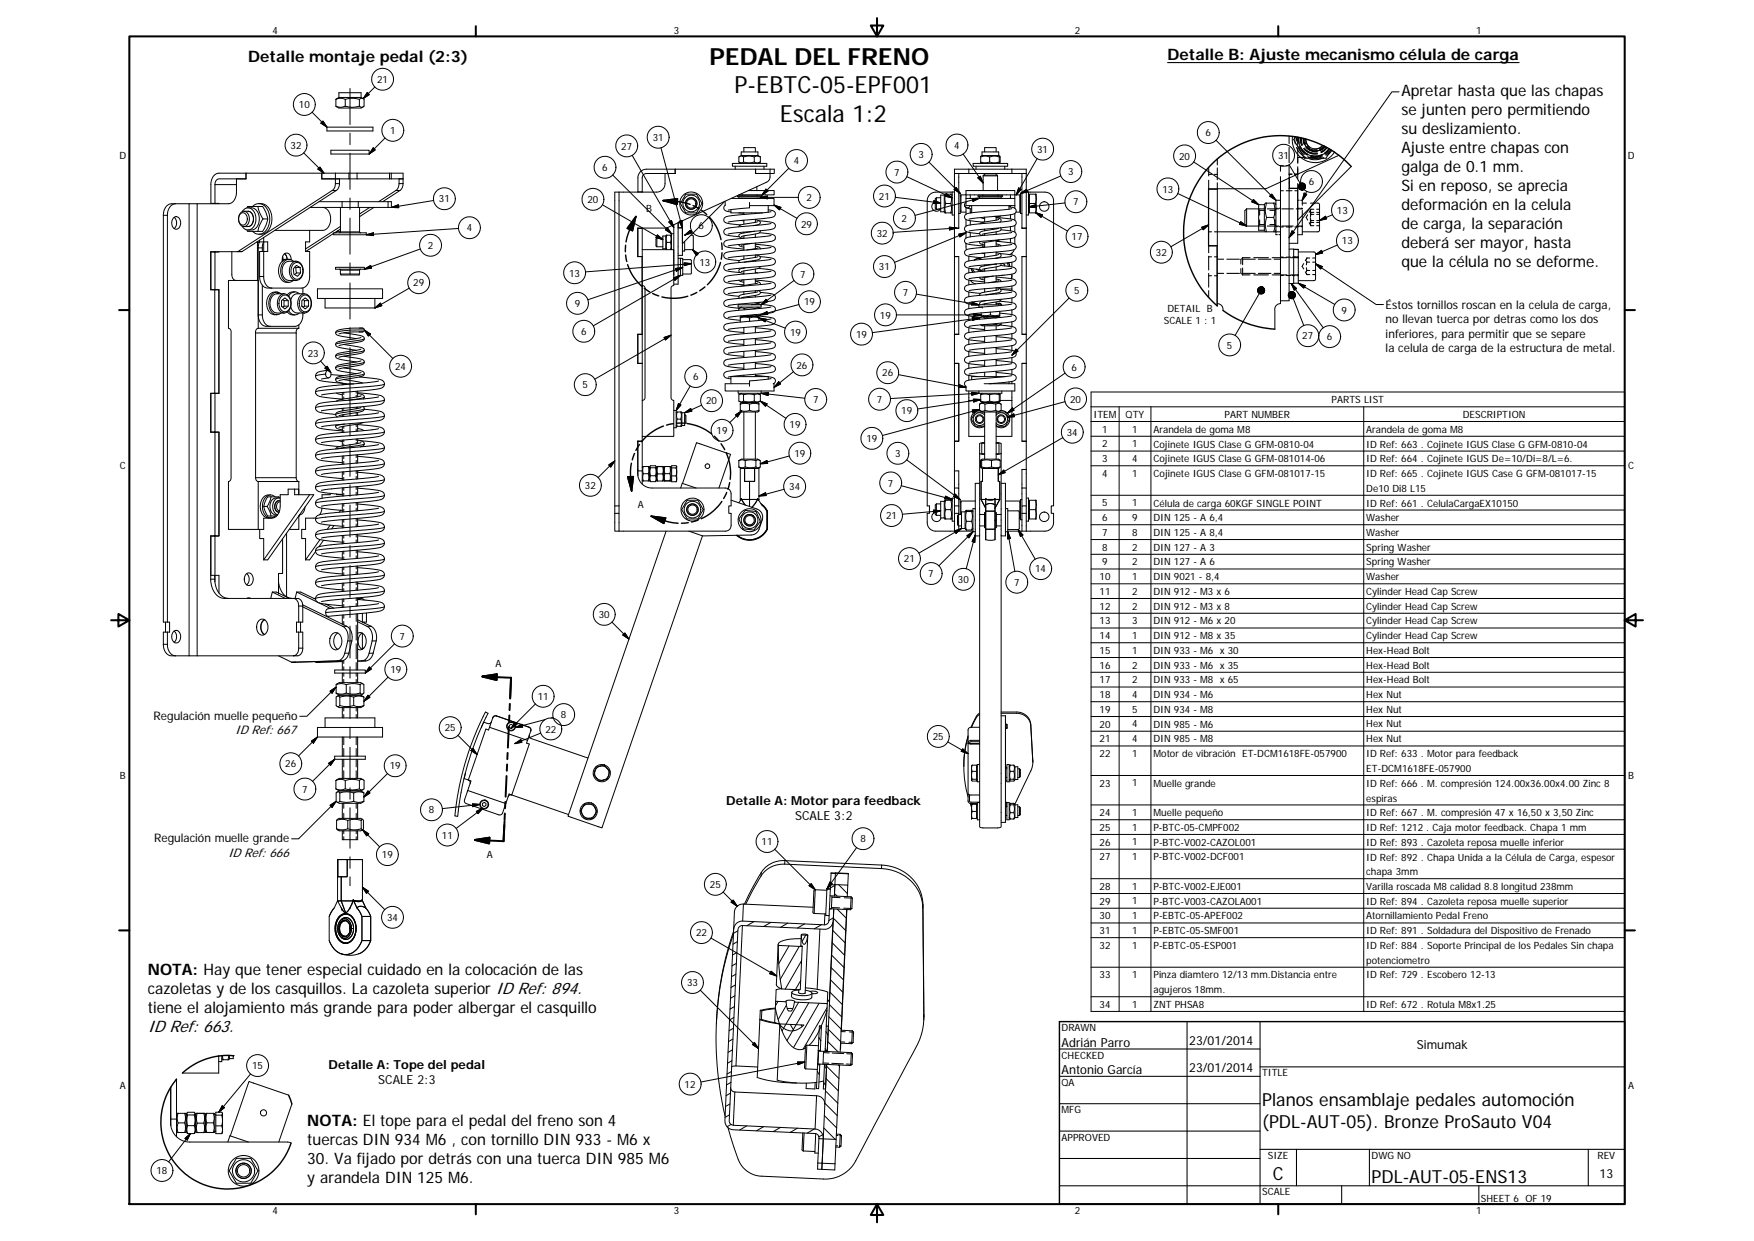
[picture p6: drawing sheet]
<svg xmlns="http://www.w3.org/2000/svg" width="594mm" height="420mm" viewBox="0 0 594 420" stroke-linecap="round" stroke-linejoin="round" font-family="sans-serif">
<defs><g id="words">
<g font-size="8">
<text x="240.3" y="22">PEDAL DEL FRENO</text>
<text x="248.8" y="31.6">P-EBTC-05-EPF001</text>
<text x="264.2" y="41.3">Escala 1:2</text>
</g>
<g font-size="6.1">
<text x="427.5" y="374.4">Planos ensamblaje pedales automoción</text>
<text x="427.5" y="381.8">(PDL-AUT-05). Bronze ProSauto V04</text>
<text x="431.1" y="399.4">C</text>
<text x="464.5" y="400.6">PDL-AUT-05-ENS13</text>
</g>
<text font-size="5.6" x="50.1" y="349.2">ID Ref: 663.</text>
<g font-size="5.3">
<text x="84.1" y="21">Detalle montaje pedal (2:3)</text>
<text x="395.4" y="20.3">Detalle B: Ajuste mecanismo célula de carga</text>
<text x="474.7" y="32.6">Apretar hasta que las chapas</text>
<text x="474.7" y="39">se junten pero permitiendo</text>
<text x="474.7" y="45.4">su deslizamiento.</text>
<text x="474.7" y="51.8">Ajuste entre chapas con</text>
<text x="474.7" y="58.2">galga de 0.1 mm.</text>
<text x="474.7" y="64.6">Si en reposo, se aprecia</text>
<text x="474.7" y="71.1">deformación en la celula</text>
<text x="474.7" y="77.5">de carga, la separación</text>
<text x="474.7" y="83.8">deberá ser mayor, hasta</text>
<text x="474.7" y="90.3">que la célula no se deforme.</text>
<text x="50.1" y="330">NOTA: Hay que tener especial cuidado en la colocación de las</text>
<text x="50.1" y="336.4">cazoletas y de los casquillos. La cazoleta superiorID Ref: 894.</text>
<text x="50.1" y="342.8">tiene el alojamiento más grande para poder albergar el casquillo</text>
<text x="104.1" y="381.3">NOTA: El tope para el pedal del freno son 4</text>
<text x="104.1" y="387.7">tuercas DIN 934 M6 , con tornillo DIN 933 - M6 x</text>
<text x="104.1" y="394.1">30. Va fijado por detráscon una tuerca DIN 985 M6</text>
<text x="104.1" y="400.5">y arandela DIN 125 M6.</text>
</g>
<g font-size="4.2">
<text x="79.7" y="248.5">ID Ref: 667</text>
<text x="246" y="272.5">Detalle A: Motor para feedback</text>
<text x="269.3" y="277.5">SCALE 3:2</text>
<text x="77.3" y="290">ID Ref: 666</text>
<text x="402.8" y="353.7">23/01/2014</text>
<text x="359.5" y="354.3">Adrián Parro</text>
<text x="479.9" y="355.1">Simumak</text>
<text x="111.3" y="362">Detalle A: Tope del pedal</text>
<text x="359.5" y="363.6">Antonio García</text>
<text x="402.8" y="363">23/01/2014</text>
<text x="128.1" y="367.1">SCALE 2:3</text>
<text x="541.8" y="398.7">13</text>
</g>
<g font-size="4">
<text x="469.3" y="104.7">Éstos tornillos roscan en la celula de carga,</text>
<text x="469.3" y="109.5">no llevan tuerca por detras como los dos</text>
<text x="469.3" y="114.3">inferiores, para permitir que se separe</text>
<text x="469.3" y="119.1">la celula de carga de la estructura de metal.</text>
<text x="52" y="243.7">Regulación muelle pequeño</text>
<text x="52.2" y="285.2">Regulación muelle grande</text>
</g>
<g font-size="3.4">
<text x="92.3" y="11.3">4</text>
<text x="228.2" y="11.3">3</text>
<text x="364.1" y="11.3">2</text>
<text x="499.9" y="11.3">1</text>
<text x="127.7" y="28.1">21</text>
<text x="101.3" y="36.7">10</text>
<text x="132.1" y="45.4">1</text>
<text x="221.1" y="47.7">31</text>
<text x="408.3" y="46.2">6</text>
<text x="40.4" y="53.7">D</text>
<text x="98.4" y="50.4">32</text>
<text x="210.4" y="50.7">27</text>
<text x="311.1" y="53.6">3</text>
<text x="323.2" y="50.4">4</text>
<text x="351.3" y="51.8">31</text>
<text x="432.9" y="53.8">31</text>
<text x="551.4" y="53.7">D</text>
<text x="204" y="57.9">6</text>
<text x="268.9" y="55.6">4</text>
<text x="302.8" y="59.5">7</text>
<text x="361.8" y="59.4">3</text>
<text x="399.3" y="54.1">20</text>
<text x="393.7" y="65.2">13</text>
<text x="443.2" y="62.7">6</text>
<text x="148.7" y="68.6">31</text>
<text x="199" y="68.8">20</text>
<text x="218.9" y="71.7">B</text>
<text x="273.1" y="68.1">2</text>
<text x="297.7" y="67.6">21</text>
<text x="363.4" y="69.6">7</text>
<text x="236.6" y="77.7">6</text>
<text x="271.3" y="77">29</text>
<text x="305.4" y="75.2">2</text>
<text x="452.8" y="72.5">13</text>
<text x="158.1" y="78.3">4</text>
<text x="297" y="80.2">32</text>
<text x="362.9" y="81.3">17</text>
<text x="454.5" y="82.8">13</text>
<text x="144.9" y="84.3">2</text>
<text x="236.9" y="89.9">13</text>
<text x="391.5" y="86.7">32</text>
<text x="192.8" y="93.6">13</text>
<text x="271" y="94">7</text>
<text x="297.7" y="91.5">31</text>
<text x="139.9" y="97">29</text>
<text x="305.8" y="100.2">7</text>
<text x="363.8" y="99.5">5</text>
<text x="194.7" y="104">9</text>
<text x="272.3" y="103.4">19</text>
<text x="298" y="107.9">19</text>
<text x="395.4" y="105.5">DETAIL B</text>
<text x="454.4" y="106.2">9</text>
<text x="196.8" y="113.4">6</text>
<text x="267.6" y="113.7">19</text>
<text x="394.2" y="109.6">SCALE 1 : 1</text>
<text x="289.9" y="114.4">19</text>
<text x="415.5" y="118">5</text>
<text x="441.1" y="114.9">27</text>
<text x="449.4" y="115.3">6</text>
<text x="104.3" y="120.8">23</text>
<text x="133.8" y="125.3">24</text>
<text x="269.8" y="124.8">26</text>
<text x="362.9" y="125.5">6</text>
<text x="197.3" y="131.5">5</text>
<text x="234.7" y="128.8">6</text>
<text x="298.8" y="127.4">26</text>
<text x="239.2" y="136.9">20</text>
<text x="275.4" y="136.5">7</text>
<text x="297" y="136.4">7</text>
<text x="362.4" y="136.3">20</text>
<text x="451" y="136.5">PARTS LIST</text>
<text x="305.3" y="140.3">19</text>
<text x="370.4" y="141.5">ITEM</text>
<text x="381.2" y="141.5">QTY</text>
<text x="414.8" y="141.5">PART NUMBER</text>
<text x="495.4" y="141.5">DESCRIPTION</text>
<text x="242.7" y="147">19</text>
<text x="267.4" y="145">19</text>
<text x="293.4" y="149.7">19</text>
<text x="361.3" y="147.6">34</text>
<text x="373.4" y="146.5">1</text>
<text x="383.5" y="146.5">1</text>
<text x="390.7" y="146.5">Arandela de goma M8</text>
<text x="462.8" y="146.5">Arandela de goma M8</text>
<text x="269.1" y="154.7">19</text>
<text x="303.2" y="154.7">3</text>
<text x="373.4" y="151.5">2</text>
<text x="383.5" y="151.5">1</text>
<text x="390.7" y="151.5">Cojinete IGUS Clase G GFM-0810-04</text>
<text x="462.8" y="151.5">ID Ref: 663 . Cojinete IGUS Clase G GFM-0810-04</text>
<text x="40.6" y="158.7">C</text>
<text x="373.4" y="156.5">3</text>
<text x="373.4" y="161.5">4</text>
<text x="383.5" y="156.4">4</text>
<text x="383.5" y="161.5">1</text>
<text x="390.7" y="156.5">Cojinete IGUS Clase G GFM-081014-06</text>
<text x="390.7" y="161.5">Cojinete IGUS Clase G GFM-081017-15</text>
<text x="462.8" y="156.5">ID Ref: 664 . Cojinete IGUS De=10/Di=8/L=6.</text>
<text x="462.8" y="161.5">ID Ref: 665 . Cojinete IGUS Case G GFM-081017-15</text>
<text x="551.5" y="158.7">C</text>
<text x="198.1" y="165.6">32</text>
<text x="267.3" y="166">34</text>
<text x="300.7" y="164.8">7</text>
<text x="462.8" y="166.5">De10 Di8 L15</text>
<text x="216.1" y="171.9">A</text>
<text x="373.4" y="171.4">5</text>
<text x="383.5" y="171.4">1</text>
<text x="390.7" y="171.6">Célula de carga 60KGF SINGLE POINT</text>
<text x="462.8" y="171.5">ID Ref: 661 . CelulaCargaEX10150</text>
<text x="300.1" y="175.8">21</text>
<text x="373.4" y="176.4">6</text>
<text x="383.5" y="176.4">9</text>
<text x="390.7" y="176.4">DIN 125 - A 6,4</text>
<text x="462.8" y="176.5">Washer</text>
<text x="373.4" y="181.4">7</text>
<text x="383.5" y="181.4">8</text>
<text x="390.7" y="181.4">DIN 125 - A 8,4</text>
<text x="462.8" y="181.5">Washer</text>
<text x="306.1" y="190.4">21</text>
<text x="373.4" y="186.4">8</text>
<text x="373.4" y="191.4">9</text>
<text x="383.5" y="186.4">2</text>
<text x="383.5" y="191.4">2</text>
<text x="390.7" y="186.4">DIN 127 - A 3</text>
<text x="390.7" y="191.4">DIN 127 - A 6</text>
<text x="462.8" y="186.5">Spring Washer</text>
<text x="462.8" y="191.5">Spring Washer</text>
<text x="314.4" y="195.4">7</text>
<text x="324.4" y="197.4">30</text>
<text x="350.6" y="193.8">14</text>
<text x="372.4" y="196.4">10</text>
<text x="383.5" y="196.4">1</text>
<text x="390.7" y="196.4">DIN 9021 - 8,4</text>
<text x="462.8" y="196.4">Washer</text>
<text x="343.4" y="198.4">7</text>
<text x="372.4" y="201.4">11</text>
<text x="383.5" y="201.4">2</text>
<text x="390.7" y="201.4">DIN 912 - M3 x 6</text>
<text x="462.8" y="201.4">Cylinder Head Cap Screw</text>
<text x="202.8" y="209.3">30</text>
<text x="372.4" y="206.4">12</text>
<text x="383.5" y="206.4">2</text>
<text x="390.7" y="206.4">DIN 912 - M3 x 8</text>
<text x="462.8" y="206.4">Cylinder Head Cap Screw</text>
<text x="372.4" y="211.4">13</text>
<text x="383.5" y="211.4">3</text>
<text x="390.7" y="211.4">DIN 912 - M6 x 20</text>
<text x="462.8" y="211.4">Cylinder Head Cap Screw</text>
<text x="135.3" y="216.6">7</text>
<text x="372.4" y="216.3">14</text>
<text x="372.4" y="221.3">15</text>
<text x="383.5" y="216.3">1</text>
<text x="383.5" y="221.3">1</text>
<text x="390.7" y="216.4">DIN 912 - M8 x 35</text>
<text x="390.7" y="221.3">DIN 933 - M6 x 30</text>
<text x="462.8" y="216.4">Cylinder Head Cap Screw</text>
<text x="462.8" y="221.4">Hex-Head Bolt</text>
<text x="132.2" y="227.9">19</text>
<text x="167.8" y="225.9">A</text>
<text x="372.4" y="226.4">16</text>
<text x="383.5" y="226.4">2</text>
<text x="390.7" y="226.4">DIN 933 - M6 x 35</text>
<text x="462.8" y="226.4">Hex-Head Bolt</text>
<text x="372.4" y="231.3">17</text>
<text x="383.5" y="231.4">2</text>
<text x="390.7" y="231.4">DIN 933 - M8 x 65</text>
<text x="462.8" y="231.4">Hex-Head Bolt</text>
<text x="182.1" y="237">11</text>
<text x="372.4" y="236.3">18</text>
<text x="383.5" y="236.3">4</text>
<text x="390.7" y="236.3">DIN 934 - M6</text>
<text x="462.8" y="236.3">Hex Nut</text>
<text x="190" y="243.2">8</text>
<text x="372.4" y="241.3">19</text>
<text x="383.5" y="241.3">5</text>
<text x="390.7" y="241.3">DIN 934 - M8</text>
<text x="462.8" y="241.3">Hex Nut</text>
<text x="150.7" y="247.6">25</text>
<text x="184.7" y="248.1">22</text>
<text x="315.9" y="250.6">25</text>
<text x="372.4" y="246.3">20</text>
<text x="372.4" y="251.3">21</text>
<text x="383.5" y="246.3">4</text>
<text x="383.5" y="251.3">4</text>
<text x="390.7" y="246.3">DIN 985 - M6</text>
<text x="390.7" y="251.3">DIN 985 - M8</text>
<text x="462.8" y="246.3">Hex Nut</text>
<text x="462.8" y="251.3">Hex Nut</text>
<text x="372.4" y="256.3">22</text>
<text x="383.5" y="256.3">1</text>
<text x="390.7" y="256.5">Motor de vibración ET-DCM1618FE-057900</text>
<text x="462.8" y="256.3">ID Ref: 633 . Motor para feedback</text>
<text x="40.6" y="263.7">B</text>
<text x="96.6" y="259.8">26</text>
<text x="132" y="260.5">19</text>
<text x="462.8" y="261.3">ET-DCM1618FE-057900</text>
<text x="551.5" y="263.7">B</text>
<text x="102.4" y="268.4">7</text>
<text x="372.4" y="266.3">23</text>
<text x="383.5" y="266.3">1</text>
<text x="390.7" y="266.3">Muelle grande</text>
<text x="462.8" y="266.4">ID Ref: 666 . M. compresión 124.00x36.00x4.00 Zinc 8</text>
<text x="145.2" y="275.4">8</text>
<text x="462.8" y="271.4">espiras</text>
<text x="372.4" y="276.3">24</text>
<text x="372.4" y="281.3">25</text>
<text x="383.5" y="276.3">1</text>
<text x="383.5" y="281.2">1</text>
<text x="390.7" y="276.4">Muelle pequeño</text>
<text x="390.7" y="281.3">P-BTC-05-CMPF002</text>
<text x="462.8" y="276.4">ID Ref: 667 . M. compresión 47 x 16,50 x 3,50 Zinc</text>
<text x="462.8" y="281.3">ID Ref: 1212 . Caja motor feedback. Chapa 1 mm</text>
<text x="149.7" y="283.9">11</text>
<text x="257.9" y="286.2">11</text>
<text x="291.4" y="285.2">8</text>
<text x="372.4" y="286.3">26</text>
<text x="383.5" y="286.2">1</text>
<text x="390.7" y="286.3">P-BTC-V002-CAZOL001</text>
<text x="462.8" y="286.3">ID Ref: 893 . Cazoleta reposa muelle inferior</text>
<text x="129.4" y="290.6">19</text>
<text x="164.9" y="290.5">A</text>
<text x="372.4" y="291.3">27</text>
<text x="383.5" y="291.3">1</text>
<text x="390.7" y="291.3">P-BTC-V002-DCF001</text>
<text x="462.8" y="291.4">ID Ref: 892 . Chapa Unida a la Célula de Carga, espesor</text>
<text x="462.8" y="296.4">chapa 3mm</text>
<text x="240.4" y="300.7">25</text>
<text x="372.4" y="301.3">28</text>
<text x="383.5" y="301.2">1</text>
<text x="390.7" y="301.3">P-BTC-V002-EJE001</text>
<text x="462.8" y="301.3">Varilla roscada M8 calidad 8.8 longitud 238mm</text>
<text x="131.1" y="311.8">34</text>
<text x="372.4" y="306.2">29</text>
<text x="372.4" y="311.2">30</text>
<text x="383.5" y="306.2">1</text>
<text x="383.5" y="311.2">1</text>
<text x="390.7" y="306.2">P-BTC-V003-CAZOLA001</text>
<text x="390.7" y="311.2">P-EBTC-05-APEF002</text>
<text x="462.8" y="306.3">ID Ref: 894 . Cazoleta reposa muelle superior</text>
<text x="462.8" y="311.3">Atornillamiento Pedal Freno</text>
<text x="235.7" y="317">22</text>
<text x="372.4" y="316.2">31</text>
<text x="383.5" y="316.2">1</text>
<text x="390.7" y="316.2">P-EBTC-05-SMF001</text>
<text x="462.8" y="316.3">ID Ref: 891 . Soldadura del Dispositivo de Frenado</text>
<text x="372.4" y="321.2">32</text>
<text x="383.5" y="321.2">1</text>
<text x="390.7" y="321.2">P-EBTC-05-ESP001</text>
<text x="462.8" y="321.2">ID Ref: 884 . Soporte Principal de los Pedales Sin chapa</text>
<text x="462.8" y="326.3">potenciometro</text>
<text x="232.7" y="333.9">33</text>
<text x="372.4" y="331.2">33</text>
<text x="383.5" y="331.2">1</text>
<text x="390.7" y="331.2">Pinza diamtero 12/13 mm.Distancia entre</text>
<text x="462.8" y="331.3">ID Ref: 729 . Escobero 12-13</text>
<text x="372.4" y="341.2">34</text>
<text x="383.5" y="341.2">1</text>
<text x="390.7" y="336.2">agujeros 18mm.</text>
<text x="390.7" y="341.2">ZNT PHSA8</text>
<text x="462.8" y="341.2">ID Ref: 672 . Rotula M8x1.25</text>
<text x="359.5" y="349.1">DRAWN</text>
<text x="359.5" y="358.4">CHECKED</text>
<text x="85.4" y="362">15</text>
<text x="427.5" y="364.4">TITLE</text>
<text x="40.6" y="368.7">A</text>
<text x="231.9" y="368.3">12</text>
<text x="359.5" y="367.7">QA</text>
<text x="551.5" y="368.7">A</text>
<text x="359.5" y="376.9">MFG</text>
<text x="359.5" y="386.2">APPROVED</text>
<text x="429.4" y="392.4">SIZE</text>
<text x="464.5" y="392.4">DWG NO</text>
<text x="541.1" y="392.3">REV</text>
<text x="53" y="397.5">18</text>
<text x="427.5" y="404.7">SCALE</text>
<text x="501.6" y="406.8">SHEET 6 OF 19</text>
<text x="92.3" y="411.1">4</text>
<text x="228.2" y="411.1">3</text>
<text x="364.1" y="411.1">2</text>
<text x="499.9" y="411.1">1</text>
</g>
</g></defs>
<g fill="none" stroke="#000" stroke-width=".34">
<path d="M105.7 38l5 5.1M113.8 33.7v2.2M113.8 35.9l1 .7h7.5l.7-.4M113.8 33.7l1.6-.4 1.5 .4M113.8 35.9l1.6 .4 1.5-.4M114.8 33l-1 .7M114.8 31.4h7.5v1.6h-7.5zM116.9 35.9l2.4 .4 2.4-.4M116.9 33.7v2.2M116.9 33.7l2.4-.4 2.4 .4M118.5 30v12.2M121.7 33.7v2.2"/>
<path d="M121.7 33.7l.8-.4 .8 .4v2.2l-.8 .4-.8-.4M124.4 31.3l.7 .7-2.1 1.4zM127 29.4l-4 4-.7-.4M473.9 31.1h-2.5l-34.8 49.3M83.3 58.6v2zM102.9 51.8l6.8 6.8M107.7 57.3l.7-.7 1.3 2zM108.7 41.7l.7-.7 1.3 2.1zM109 58.6v2h9.2M109 58.6v2M110.7 43.1h15.6v1.2h-15.6zM112.1 50.9h12.9v1.3h-12.9z"/>
<path d="M113.6 58.6v3.6M118.2 58.6h-44a3.3 3.3 0 0 0-2.8 3.9v6.4l2.8 .1M118.2 58.6v2M118.2 58.6h2.7M118.5 45.1v3.9M118.5 51.9v12.2M120.9 58.6h11M120.9 58.6v2M126.4 50.1l.7 .7-2.1 1.4zM130.4 46.7l-5.4 5.5M131.9 58.6h.6M131.9 58.6v2"/>
<path d="M207.5 59.2l19.9 19.9M214.1 52.6l14.1 24.4M223.9 50l7.2 27.2M248.1 55.3h11.6v1h-11.6zM249 56.3v1M250.4 54.9l.7 .4M251.1 52.7l-.7 .3M251.1 51.4h5.6v1.3h-5.6zM251.8 53.1l-.6-.2-1 .2v1.7l.7 .3 .9-.3M251.8 54.8l1.4 .3 2.3-.3M251.8 53.1v1.7M251.8 53.1l1.4-.2 2.3 .2"/>
<path d="M251.9 51.4v-1.4h3.9v1.4M255.5 54.8l.8 .3 1.2-.3M255.5 53.1v1.7M255.5 53.1l.8-.2 1.2 .2M256.7 52.7l.8 .4M257.5 54.8l-.8 .5M257.5 53.1v1.7M258.8 56.3v1M260.8 57.3h-41.8a2.89 2.89 0 0 0-2.9 2.9v4.8M260.8 57.3v2.9l-.9 1.3-34.1 15.7h-9.8v9.7h1.5v26.3h-1.5v9.9h1.5v26.2h-1.5v11.1a4.8 4.8 0 0 0 4.9 4.8h24.8a1.94 1.94 0 0 1 1.9 2v4.1h-.8v2.5h.8v4.1a1.9 1.9 0 0 1-1.9 1.9h-36M260.8 57.3h1.4v1.4h-6.3v-1.4v1.4M267.2 57l-8.9 8.9"/>
<path d="M307.1 59.8l15.4 7.2M314.6 54.9l10.6 10.6M324.7 58.7v18.5M326.2 52.2l6.8 9.8M328.1 57.3h-4.8v107.9M328.1 58.7h14.6M328.1 57.3v1.4M328.1 58.7h-4.8M328.1 57.3h14.6M329.6 55.3h11.7v1h-11.7zM330.6 56.3v1M332.2 53.1l1.1-.2 1.9 .2"/>
<path d="M332.2 54.8l.4 .5M332.2 54.8l1.1 .3 1.9-.3M332.2 53.1v1.7M332.6 51.4h5.7v1.3h-5.7zM332.6 52.7l-.4 .4M333 59.5l.2-.2h4.5l.2 .2M333 59.5v5M333 59.5h4.9M333.5 51.4v-1.4h3.9v1.4M333.5 58.7v.6M335.2 53.1l1.2-.2 2 .2M335.2 54.8l1.2 .3 2-.3"/>
<path d="M335.2 53.1v1.7M337.4 58.7v.6M337.9 59.5v5M338.3 52.7l.3 .2M338.4 53.1l.2-.2v2.2l-.2-.3M338.4 53.1v1.7M338.6 55.1l-.3 .2M340.3 56.3v1M342.7 57.3h4.9v29.5M342.7 58.7h4.9M342.7 57.3v1.4M346.1 58.7v18.5"/>
<path d="M351.3 53.7l-7.1 12.3M359.3 59.6l-13.7 5.9M404.3 54.8l22 14.5M411.8 47.5l20.4 20.3M436.6 55.8l3.8 6.3M437.8 46.2a7.8 7.8 0 0 0 4.9 8.4 7.8 7.8 0 0 0 9.3-3.1M438.7 46.3a1.05 1.05 0 0 0 0 1.8l2.6 4.6a1 1 0 0 0 1.5 .9h5.3a.95 .95 0 0 0 1.5-.8l1.2-2.1M439.5 58.9l-.1 .1M439.9 46.5a5.6 5.6 0 0 0 3.6 6 5.6 5.6 0 0 0 6.7-2.1M441.6 46.9a3.9 3.9 0 0 0 2.5 4 3.9 3.9 0 0 0 4.5-1.4M442.3 47.1a3.1 3.1 0 0 0 2.1 3.1 3.1 3.1 0 0 0 3.5-1M453.5 52.6l-24.8 11.3h-19.4v19.4h2.9v20.2"/>
<path d="M457.7 56.4l-18.2 18.1M55.3 72.9v137.7h2.1v3.4h-2.1v4.1M55.3 72.9h1.4M56.7 72.9v137.7M58.8 73.8a1.42 1.42 0 0 1 1.6-.3 1.42 1.42 0 0 1 .7 1.5 1.84 1.84 0 0 1-1.9 2.5 2.59 2.59 0 0 1-.4-3.7zM59 73.6a2.61 2.61 0 0 1 0 3.8M59.4 69a3.5 3.5 0 0 0-2.7 3.9M64 69h-5.9a3.4 3.4 0 0 0-2.8 3.9M64 69h2.8M64 69v153M66.8 69v153M72.8 62.5v6.5"/>
<path d="M72.8 62.5h7.3M81.5 72.4a1.45 1.45 0 0 1 1.6-.1 1.45 1.45 0 0 1 .6 1.5 1.73 1.73 0 0 1-2 2.3 2.58 2.58 0 0 1-.2-3.7zM81.5 72.1a1.78 1.78 0 0 1 2.1-.3 1.78 1.78 0 0 1 .8 1.9 2.1 2.1 0 0 1-2.4 2.8 3.1 3.1 0 0 1-.5-4.4zM82 71.7a2.34 2.34 0 0 1 2.5-1.3 2.34 2.34 0 0 1 1.9 2.1 3.8 3.8 0 0 1-2.4 5.4l-1.2-.5-.8-.8M82.6 71.5h1.4a2.75 2.75 0 0 1 1.9 2.6 2.75 2.75 0 0 1-1.9 2.6h-1.4M83.3 60.6h-9.1a1.68 1.68 0 0 0-1.4 1.9M83.3 60.6h-3.2v4.5a3.5 3.5 0 0 1-2.8 3.9h-10.5M83.6 77.8a1.48 1.48 0 0 0 1.7 .5h2M84 70.4h1.2a4 4 0 0 1 2.1 5.9 2.48 2.48 0 0 1-2.1 1.6h-1.2M85.5 69.9a3 3 0 0 1 5.2 1.2 6.2 6.2 0 0 1-1.9 8 2.88 2.88 0 0 1-3.3-.8M87.3 69.9l.6 2.1 1.2 2.1M87.3 69.9h-2a1.48 1.48 0 0 0-1.7 .5"/>
<path d="M87.3 69.9h1.7l1.1 2.1 .6 2.1M87.7 68.9a4.2 4.2 0 0 1 4.4 4.7 4.8 4.8 0 0 1-3.7 5.7h-.7M89.1 74.1l-1.2 2.1-.6 2.1M89.1 74.1h1.6M90.7 74.1l-.6 2.1-1.1 2.1h-1.7M104.9 78v3.9h-1.4v3.3h1.4v8.4a3.5 3.5 0 0 1-2.8 3.9h-10.1M105.1 70.2h10.8M108 68.3h7.9M109.3 70.2a4 4 0 0 1 2.4 5.7 2.87 2.87 0 0 1-2.4 2.1h-16.3M112.5 64.5h1.4M112.5 64.5l-31.9 20.7M113 78.8h11.1v.7h-11.1z"/>
<path d="M113 79.1l-.3 .1M113 79l-9.4 6.2M113.6 62.2h1.4M113.6 62.2a2.59 2.59 0 0 1-1.1 2.3M113.9 64.5l-31.9 20.7M114.2 78.3h1.1M114.4 78.1l-.8 .7M115 60.6v1.6M115 62.2a2.81 2.81 0 0 1-1.1 2.3M115.3 78.5l-.3 .3M115.3 70.2v8.3M115.3 78.5h6.5"/>
<path d="M115.3 77.6l-2 1.2M115.3 76.7l-11.8 7.6M115.9 70.2h5.4M115.9 68.3v1.9M115.9 68.3h5.4M118.2 60.6h2.7M118.5 67v3.9M118.5 73.9v12.2M120.9 60.6h11M121.3 70.2h10.1M121.3 68.3h10.1M121.3 68.3v1.9"/>
<path d="M121.8 70.2v8.3M121.8 78.5l.3 .3M124.1 79.5l2.4-.7v1zM125.2 70.2l-3.4 2.3M126.6 70.2l-4.8 3.2M131.4 68.3h1.2v1.9M131.4 70.2h1.2M131.4 68.3v1.9M131.9 60.6h.6M132.5 60.6v-2h4v3.6M132.5 60.6h4M132.6 70.2l2.3-.9 .2 1z"/>
<path d="M134.1 64.5h1.4M134.1 64.5l-5.9 3.8M135.2 62.2h1.3M135.2 62.2a2.88 2.88 0 0 1-1.1 2.3M135.2 60.6v1.6M135.5 64.5l-5.9 3.8M136.5 62.2a2.64 2.64 0 0 1-1 2.3M146.9 67.9l-14.3 2.3M155.3 77.3l-31.2 2.2M204 69.3l20.5 11.9M209.7 65v106.3M209.7 65h-1.5v114.8h1.5"/>
<path d="M216.1 77.2v9.6h1.4v26.4M216.1 65h1.4M216.1 77.3h1.4M217.5 65v-4.8a1.41 1.41 0 0 1 1.5-1.5h9.7v-1.4v1.4h-3.5v3.4a2.93 2.93 0 0 1-2.9 2.9h-12.6M217.5 77.2v9.6M222.7 79.5l1.8 1.7-2.3-.8zM224.5 79.9h1v4.3h-1zM225.9 79.6l-.2 1 .2 1.5M225.9 79.6l-.4 .3M225.9 79.6h1.2M226.1 77.1l1.3 2-2-1.3zM226.6 75.2l.8-.5 .8 2.3z"/>
<path d="M227.1 79.6l.3 .3M227.1 79.6l.2 1-.2 1.5M227.4 79.1h.8M227.4 79.1v5.4M228.2 76.1v17.2M229.7 75.4v17.9M229.7 77.2h1.4M229.7 75.4v1.7h1.4M230.1 74.9l.9-.2 .1 2.5zM231 74.8h.1M231.1 77.1v9.4h-1.4M231.1 74.7v.1"/>
<path d="M231.9 79.6l1.9-1.6 .5 .8zM232.3 65.7h2.2a1.42 1.42 0 0 1 2.1 1.3l.9 1.5a1.33 1.33 0 0 1-.4 1.6l-1.2 2h-3.6l-1.6-2.8a1.3 1.3 0 0 1 .4-1.6zM234 79.6h.5a4.9 4.9 0 0 1 .3 3.3v1.4l-.3 .2M234.3 78.2l-2.4 1.4M245.5 68.2l-14.4 14.3M245.6 68.1v1.4M245.7 69.5a1.24 1.24 0 0 0-.4 1.5 1.24 1.24 0 0 0 1.5 .6l.8 .2M247.6 71v1.1h10.7M247.6 67.2h14.6v2.4h-8.3M250 66.1h8v.5h-8.2v-.4M250.2 72.1l1.7 .1M250.2 66.6v.5h7.3v-.5"/>
<path d="M251.2 74.6l.7 .2M251.2 67.1l.2 .1M251.4 66l-.2 .1M251.9 72.1v.5M251.9 74.5v1.4M251.9 78.6v.3M251.9 79.9v.8M253.5 64.5h8.7v1.5h-11.9M253.9 68.5v1.9l-7.3 .7M255.6 78.3l-2 .3a4.7 4.7 0 0 0-3.4 1.1l.5 .7 1.1 .3M255.8 72.1v.2M255.8 74.2v1.1"/>
<path d="M255.8 76.3h.1M255.8 79.2v1.2M255.8 74.4l.7 .1a.82 .82 0 0 1 1 .8 .82 .82 0 0 1-1 .8l-1.3 .3M256.3 63.2v1.3M256.4 66l.2 .1M256.6 67.1l-.3 .1M256.7 75l-3.5 .7a3.5 3.5 0 0 0-3 1.1M257 74.7l1.4 .2a6 6 0 0 1 4.1 1 1.31 1.31 0 0 1-1.5 1.8l-14.4 1.5M257.3 78.8h.4a8.9 8.9 0 0 1 4.8 1.1 1.45 1.45 0 0 1-.4 1.5 1.45 1.45 0 0 1-1.4 .4l-14.1 1.5M257.5 78.1v.2a2.54 2.54 0 0 1-2.5 1.1l-3.9 .7M257.5 66.8h12.9M258.2 65.9l1.2-1.9 .7 .7-1.7 1.2"/>
<path d="M258.7 66.6l-1.2 .2M258.9 66.5l1.1-.1v.9l-2.5-.5M260.2 71l.5 .1a1.42 1.42 0 0 1 1.8 1.8 7.2 7.2 0 0 1-4.7 1.1l-11.2 1.2M260.2 69.6v2.2M261.1 75.7l-11.8 1.2a5.9 5.9 0 0 0-4 1.1 1.41 1.41 0 0 0 1.7 1.8l3.4 .3M261.1 79.7l-11.1 1.2a8.9 8.9 0 0 0-4.7 1 1.5 1.5 0 0 0 .4 1.5 1.5 1.5 0 0 0 1.5 .4l4.7 .5M261.1 71.6l-11.6 1.2a6.6 6.6 0 0 0-4.2 1.1 1.29 1.29 0 0 0 1.4 1.8l4.2 .5M262.2 69.4l7.7 4.5M262.2 69.4l2.3 .8-.5 .9zM303.2 66.8l15.4 1.9M316.3 67.9l2.3 .8-2.5 .2zM316.8 68.4a1.59 1.59 0 0 0-.9 2.4 1.59 1.59 0 0 0 2.6 0"/>
<path d="M317.2 67l-.4 .3v3.2l.4 .3M317.2 67v3.8M317.2 70.8h1.4M317.2 67h1.4M318.6 66.1h1.2v5.6h-1.2zM319.8 71.7l.5 .4M320.3 65.7l-.5 .4M320.3 65.7h1.7M320.3 68.9h1.7M320.3 72.1h1.7M320.3 68.9l-.3 1.6 .3 1.6M320.3 65.7l-.3 1.6 .3 1.6"/>
<path d="M320.5 65.5l2 1.5-2.4-.6zM321.5 76.9l2.5 .3-2.4 .7zM322 65.7l.3 1.6-.3 1.6M322 68.9l.3 1.6-.3 1.6M322 65.7l.5 .4M322.5 65h.8M322.5 65v7.8h.8M322.5 71.7l-.5 .4M322.5 65h-5.5a2.93 2.93 0 0 0-3 3v103.3h.8v2.5h-.8v3.1a2.89 2.89 0 0 0 3 2.9h6.3M323.3 77.2h1.4M323.8 63.4l1.4 2.1-2-1.4zM324 77.2l-21.5 1.5"/>
<path d="M324.7 65.5h.5M324.7 79.3l2.5-.5-2.1 1.4zM324.7 77.2l-1.4 .1M325.2 66.2l.3 .3M325.2 65.5v6.8h-.5M325.5 71.3l-.3 .3M326.7 69.4l.6 1 1.8 .4M327.2 68.5a.97 .97 0 0 0-.1 1.7 .97 .97 0 0 0 1.5-.6M327.2 67.2h16.5v2.4M327.2 70.3v2.2M327.2 74.3v2.3M327.2 78.3v2.3"/>
<path d="M327.2 78.8l-24.2 10M328.6 66v1.2M328.6 70.7v1.4M328.6 74.7v1.5M328.6 78.8v1.4M328.6 71.8h.5M329.1 69.6v2.4M329.3 67.2l2.5-.1-2.2 1.1zM331.2 60.2l.8-.5 1 2.3zM331.3 66.1h8.3v.5h-8.3zM331.8 67.1l-21.9 5.8M331.8 66.6v.5"/>
<path d="M332.1 73.7l1.4 .3M332.8 67.1l.2 .1M333 66l-.2 .1M333.5 73.5v1.7M333.5 77.6v.5M333.5 79.1v.6M337.4 73.3v1.2M337.4 77.3v.2M337.4 78.5v.9M337.4 73.7l1 .2a.67 .67 0 0 1 .7 .6 .67 .67 0 0 1-.5 .7M337.4 73.6l2 .2a8.3 8.3 0 0 1 4.6 1 1.36 1.36 0 0 1-.2 1.5 1.36 1.36 0 0 1-1.4 .4l-14.2 1.5M337.9 66l.2 .1"/>
<path d="M338.1 67.1l-.2 .1M338.3 77.3l-2.8 .5a6.1 6.1 0 0 0-3.7 1.1l.1 .5 .6 .4M338.3 74.3l-5.6 1-.8 .5M338.9 77.1l.1 .1a.94 .94 0 0 1-.3 1 .94 .94 0 0 1-.9 .2l-5.2 1M339 73.1l-2.1 .2M339 77.8l.9 .1a6.3 6.3 0 0 1 4.2 1.1 1.56 1.56 0 0 1-2 1.8l-13.9 1.5M339.1 66.6v.5h-7.3M341.8 69.6v1.2M341.8 70l.5 .1a1.41 1.41 0 0 1 1.4 .4 1.41 1.41 0 0 1 .3 1.4 8.8 8.8 0 0 1-5 1.2l-10.8 1.1M342.2 66v1.2M342.2 69.6v.5M342.2 72.7v1.4"/>
<path d="M342.2 76.7v1.5M342.7 74.7l-11.8 1.2a6.4 6.4 0 0 0-4.1 1 1.38 1.38 0 0 0 .3 1.4 1.38 1.38 0 0 0 1.4 .4l3.3 .4M342.7 70.6l-11.5 1.2a6.8 6.8 0 0 0-4.4 1.1 1.33 1.33 0 0 0 1.6 1.8l4.8 .5M342.7 78.7l-11.6 1.2a7.3 7.3 0 0 0-4.2 1 1.36 1.36 0 0 0 .2 1.4 1.36 1.36 0 0 0 1.4 .5l5 .5M343.7 66v1.2M343.7 69.6v.9M343.7 72.3v2.2M343.7 76.3v2.3M343.7 66v-1.5h-16.5v5.1h16.5M343.7 66h1.7v5.8h-1.3M343.7 66h-18.2v5.8h1.7M345.4 64.6l-1.2 1.4"/>
<path d="M345.4 71.3l.2 .3M345.5 64.5l.4-.4-.9-.5-.8 2.4M345.6 65.5v6.8h.5M345.6 66.2l-.2 .3M345.6 65.5h.5M345.6 65.5l2.1-1.4 .4 .9zM346.1 77.2l1.5 .1M347.6 65h.8M347.6 77.2h-1.5M348.4 65v7.8h-.8M348.4 71.6h.3M348.4 66.1h.3"/>
<path d="M348.4 70.1l2.3-.8 .2 1zM348.4 65h5.5a2.96 2.96 0 0 1 2.9 3v103.3h-.7v2.5h.7v3.1a2.93 2.93 0 0 1-2.9 2.9h-6.3M348.7 68.9h2M350.7 65.7h.3v1.6M350.7 68.9l.3 1.6M350.7 65.7l.3 1.6M350.7 65.7h-2v6.4h2M350.7 71.9l10.9 6.3M350.7 71.9l2.4 .8-.5 .9zM351 70.5l-.3 1.6M351 67.3l-.3 1.6M351 70.5v1.6h-.3"/>
<path d="M351 67.3v3.2M360.7 68.7l-12.3 1.4M398.9 65.5l23.3 11M407 76.9l2.4-.8-1.9 1.7zM409.4 63.9v19.3M409.4 76.1l-12.8 7.4M409.4 64.1h2.9M412.3 78.5h21.4v24.3a1.93 1.93 0 0 0-1.9 2.4v6.2M412.3 63.9v39.7M420.2 75.1l2 1.4-2.4-.6zM422.2 70.7l-.6 .6v4.6l.6 .6M422.2 70.7v5.8"/>
<path d="M422.2 76.5h4.1M422.2 70.7h4.1M424.5 67.5l1.8 1.8-2.3-1zM426.3 69.3h1.9M426.3 69.3v8.7h1.9v-8.7M428.2 78l.4 .5M429 68.8h-.4l-.4 .5M429 73.6l-.4 2.5 .4 2.4M429 68.8l-.4 2.4 .4 2.4M429 68.8h2.4M429 73.6h2.4M430.8 65.7l1.4 2.1-2.1-1.4z"/>
<path d="M431.4 68.8h.4l.4 .5M431.4 68.8l.4 2.4-.4 2.4M431.4 73.6l.4 2.5-.4 2.4M432.2 67.8v10.7M432.2 67.8h1.5M432.2 78l-.4 .5M433.7 61.6v34.4M436.6 60.3v35.7M436.6 63.8h2.9M436.7 60.3v3.4h2.8v18.7h-2.9M437.6 78.2l.8 .5-1.8 1.7zM441.1 73v6.5h-1.6"/>
<path d="M441.7 65.4l.9 .4-1.5 2zM442.6 64.8l-1.5 3M445.3 68.8h1.2l.4 .5v8.8l-.5 .4h-5.3M446.9 74.6l2.1-1.4 .3 .9zM451.3 72.7l-4.4 1.9M72.7 85.2v.1M72.7 98v35.2M72.8 85.2v12.9M74.2 85.2l-2.8 .1v12.7h2.8v35.2h-2.8v13h1.4v-13.1M78.5 85.2v7.8a1.82 1.82 0 0 0 1.4 2M80.4 85.2h-9v12.9h2.7v35h-2.7v13.3h1.4v50.6M80.6 85.2h1.4"/>
<path d="M82 85.2h-1.6h.2M86.9 82h.9M87.5 83.9h1.4M87.5 83.9v27.2M87.8 82.1l-.6-.1v13l.3-.1-10.1 .1v16.1a1.21 1.21 0 0 1 .9 1.6v49a1.14 1.14 0 0 1-.9 1.3v16.2h10.6M87.9 81.8l-.4 2.1M87.9 93.6v-8.4h2.8v-3.3h-1.4v11.7M87.9 93.6h1.4M87.9 93.6a3.5 3.5 0 0 0 2.8 3.9h1.3M88.9 83.9v1.3M88.9 96.5v10.1M89.2 81.9l-.3 2"/>
<path d="M89.3 80.4v1.5h-1.4v-.6M89.3 93.6a3.5 3.5 0 0 0 2.7 3.9M93.8 98.9a3.5 3.5 0 0 0-3.4 4.6 3 3 0 0 0 3.4 3.1M94 99.5v-.6a3.6 3.6 0 0 0-2.8 4.9 2.57 2.57 0 0 0 4 2.2M94 99h.3M94.3 99l.9 .5M94.3 99v.5M95.9 87.8h1.2M95.9 88.2l-.2-1.3v1.4M96.2 99.5a3.5 3.5 0 0 1 1.6 5.7l-.6 .5-1 .3M96.2 99.5h-2.4a3.5 3.5 0 0 0-1.4 5.8l.5 .4 .9 .3h2.4M96.2 99.5a3.6 3.6 0 0 0-1.4 5.8l1.4 .7"/>
<path d="M96.4 85.9l.6 .7 .2 1.2M98.6 87.8a3.6 3.6 0 0 0-4.2 4.4 3.3 3.3 0 0 0 3.4 3.4M98.6 88a1.63 1.63 0 0 0-.5-1.8 1.63 1.63 0 0 0-1.8-.2l-.6 1.1-.1 1.4M99.3 88.5a2.45 2.45 0 0 0-4 1.6 4 4 0 0 0 2.4 5.5l.7-.1 .9-.5M99.5 89.3a1.99 1.99 0 0 1 2.2 0 1.99 1.99 0 0 1 .9 2 2.31 2.31 0 0 1-.5 2.4 2.31 2.31 0 0 1-2.4 .6 3.5 3.5 0 0 1-.2-5zM99.9 98.8l-1.4 .1-1.2 .9M99.9 90.4l.4 .2M100.3 90.6h1.3M100.3 90.6l.1 1.8M100.3 88.5h-2.5a3.4 3.4 0 0 0-1.8 5.2l1.2 1.1 3.1 .2M100.3 88.5a3.5 3.5 0 0 0-1.4 5.8l.5 .4 .9 .3M100.3 88.5a3.4 3.4 0 0 1 1.9 5.2l-.9 1-1 .3"/>
<path d="M100.4 89.9l1.2 .7 .2 1.8-1 1.2-1.3-.8-.2-1.8zM100.4 92.4h1.4M100.4 92.4l-.6 .6M101.4 99.5a2.26 2.26 0 0 0-3.6 .7M102.6 97.5v2M103.1 99.5h-2.5a2.41 2.41 0 0 0-2.1 2.1M103.1 99.5a3.5 3.5 0 0 0-1.8 5.2l.9 1 .9 .3M103.1 99.5a3.5 3.5 0 0 1 1.6 5.7l-.6 .5-1 .3M107.5 97.8h22.1v3.2h-22.1zM113.7 90.5h9.7v.6h-9.7zM115 91.1l.3 .4M115.3 91.5h6.5"/>
<path d="M115.3 91.5v1.3M115.3 92.8l.2 .3h6.1l.2-.3M115.3 92.8h6.5M118.5 89v3.9M118.5 95.8v12.2M121.8 91.5v1.3M122.1 91.1l-.3 .4M123.4 91.1l2.1-1.2 .4 .9zM138.6 97.6l-11.6 6.7M142.3 84.3l-18.9 6.8M217.5 96.7a.97 .97 0 0 1 1 1.2v36.7l-.2 .6-.8 .4M217.5 84.5h10.7v12.2a.94 .94 0 0 0-.9 1.2v36.9l.3 .6 .6 .2v12.1h-10.7"/>
<path d="M222.5 80.6l-.3 .3v2.3l.3 .3M222.5 80.6v2.9M222.5 83.5h2M222.5 80.6h2M225.5 84.2l.2 .3M225.9 82.1l-.2 .9 .2 1.5M225.9 82.1h1.2M227.1 82.1l.2 .9-.2 1.5M227.4 84.2l-.1 .3M228.1 94.1l2.4-.8-1.9 1.6zM228.8 90.9l2.4-.3-2.1 1.2zM229.7 93.3v2.9h-1.5"/>
<path d="M229.7 87.4l1.5 .1v5.7h-.7M229.7 93.3h.8M230.5 93.3l-29.6 17M230.5 87.4v5.9M231.2 87.9h2.7l.3 .3-.1 4.4-.1 .2h-2.8M231.2 90.6l-32.1 10.9M231.7 89l2.5 .3-2.4 .6zM231.9 84.5h2.6M231.9 81.7v3.3h-.8M234.2 89.3l-35.9 2.8M234.5 84.5l1.6 1.6M236.4 85.8l-1.9-1.3 1.3 1.9"/>
<path d="M250.2 82.8l.3 .5 1.4 .4M250.3 94.9l.3 .3 1.3 .4M251.6 94.8l-.5 .1M251.9 82.8v1.9M251.9 86.7v1.1M251.9 90.7h.1M251.9 91.7v1.1M251.9 94.7v2M251.9 98.8v.9M252.3 90.7l-1.2 .2a.8 .8 0 0 0-.8 .9 .8 .8 0 0 0 1 .7l.6 .1M254.6 82.4l-3.5 .7M255.8 82.7l2 .2a8.4 8.4 0 0 1 4.6 1 1.37 1.37 0 0 1-.2 1.5 1.37 1.37 0 0 1-1.4 .4l-14.2 1.5"/>
<path d="M255.8 94.8l2 .2a8.4 8.4 0 0 1 4.6 1 1.37 1.37 0 0 1-.2 1.5 1.37 1.37 0 0 1-1.4 .4l-14.2 1.5M255.8 82.3v1.9M255.8 86.3v.8M255.8 88.1v.3M255.8 91.1v1.4M255.8 94.4v1.6M255.8 98.4v.6M255.8 83.3l1.4 .4 .3 .6M255.8 95.2l1.4 .4 .3 .3v.5M255.8 92.2l.8 .2M256 86.3l.5 .1a.83 .83 0 0 1 1 .8 .83 .83 0 0 1-1.1 .8l-4.4 .8M256.7 98.8l-3.5 .6a3.6 3.6 0 0 0-3 1.1l.2 .5"/>
<path d="M256.7 95.8l-5.8 1.1M256.7 83.9l-3.7 .7M256.7 86.9l-3.6 .7a3.5 3.5 0 0 0-2.9 1l.1 .3M256.8 98.4a.76 .76 0 0 1 .7 .9 .76 .76 0 0 1-1 .5l-5.4 1.1M256.9 90.9l.9 .1a8.9 8.9 0 0 1 4.6 1 1.39 1.39 0 0 1-.2 1.4 1.39 1.39 0 0 1-1.4 .5l-14.2 1.5M257.4 86.9h.5a6.7 6.7 0 0 1 4.6 1.2 1.51 1.51 0 0 1-1.9 1.8l-14 1.4M257.5 99l.9 .1a5.8 5.8 0 0 1 4.1 1.1 1.44 1.44 0 0 1-1.6 1.8l-14.3 1.5M257.5 90.2a4 4 0 0 1-3.2 1.1l-3.2 .6M261.1 91.8l-11.1 1.2a8.9 8.9 0 0 0-4.7 1 1.36 1.36 0 0 0 .2 1.4 1.36 1.36 0 0 0 1.4 .5l5 .5M261.1 95.9l-11.8 1.1a6.3 6.3 0 0 0-4 1.1 1.39 1.39 0 0 0 .3 1.4 1.39 1.39 0 0 0 1.4 .4l3.3 .4M261.1 99.9l-11.8 1.2a5.6 5.6 0 0 0-4.1 1.1 1.49 1.49 0 0 0 1.9 1.8l3.3 .4M261.1 83.8l-11.9 1.2a5.8 5.8 0 0 0-4 1.1 1.48 1.48 0 0 0 1.9 1.7l3.4 .4"/>
<path d="M261.1 87.8l-11.6 1.2a6.6 6.6 0 0 0-4.3 1.1 1.6 1.6 0 0 0 2 1.8l3.6 .4M269 95l-11.2 8.2M310.4 99.6l21.1 3.6M324.7 86.9l-1.4-.1h1.4v26.4h-1.4M327.2 82.4l.2 2.1M327.2 82.5h.2M328.1 86.7v1.6M328.1 90.8v1.6M328.1 94.8v1.6M328.1 98.9v1.6M328.6 94.9l.8 .8 1 .4M329.4 91l.7 1.1"/>
<path d="M329.6 92.2l-.7-1.3 .6 1.3M330.7 91.1l1.1 .7 .4-.3M331.8 93.9l.3 .5 1.4 .4M331.8 81.8l.3 .7 1.4 .4M332 87.5l-1 .1-1 .5M332.1 87.4l-1.2 .2-1 .5M332.7 85.7l.8 .2M332.8 83.2l.3 .6M333.3 83.3l.2 .2M333.5 97.8v1.1M333.5 82.1v1.6M333.5 85.7v1.3"/>
<path d="M333.5 89.7v.3M333.5 91v.8M333.5 94v1.8M336.5 93.5l-3.9 .7M337.4 94.4l1.5 .5 .2 .5M337.4 93.8l2 .2a8.3 8.3 0 0 1 4.6 1 1.37 1.37 0 0 1-.2 1.5 1.37 1.37 0 0 1-1.4 .4l-14.2 1.5M337.4 81.5v1.9M337.4 85.3v1.1M337.4 87.4h.1M337.4 90.4v1.1M337.4 93.4v1.9M337.4 97.4v.9"/>
<path d="M337.4 99.3v.2M337.4 85.6l.6 .1a.83 .83 0 0 1 1.1 .8 .83 .83 0 0 1-1.1 .8l-.9 .2M337.4 89.4l-2.6 .4a3.6 3.6 0 0 0-3 1l.2 .6 1.3 .4M337.4 82.6l1.6 .6M337.4 81.7l2 .2a8.3 8.3 0 0 1 4.6 1 1.36 1.36 0 0 1-.2 1.5 1.36 1.36 0 0 1-1.4 .4l-14.2 1.5M337.5 97.4l.4 .1a.86 .86 0 0 1 1.2 .8 .86 .86 0 0 1-1.2 .8l-4.1 .7M337.8 81.4l.1 .3M338.3 83.2l-.5 .1M338.3 98l-3.4 .7a4.4 4.4 0 0 0-3.1 1v.3M338.3 86.2l-3.9 .7a3 3 0 0 0-2.6 1M338.3 95.1l-3.4 .6M338.3 81.3v.5"/>
<path d="M338.4 81.2l-5.8 1.1M338.5 85.8l1.4 .2a6.7 6.7 0 0 1 4.1 1 1.28 1.28 0 0 1-.1 1.3 1.28 1.28 0 0 1-1.3 .5l-14.4 1.5M338.8 97.9h3.9M338.9 89.9h.4a8.3 8.3 0 0 1 4.7 1.1 1.47 1.47 0 0 1-1.8 1.9l-14 1.5M339 98l.8 .1a6.5 6.5 0 0 1 4.3 1.1 1.51 1.51 0 0 1-1.9 1.8l-14 1.4M339 89.2l.1 .2a2.48 2.48 0 0 1-2.6 1.1l-3.9 .7M339.5 89.2l.8 .4v.4M339.7 93.2l-.7 .1M341.1 89l.4 1.2M341.6 89l.4 1.3-.4-1.3M342.2 80.8v1.4M342.7 94.8l-11.9 1.3a5.3 5.3 0 0 0-4 1.1 1.51 1.51 0 0 0 1.8 1.7l3.5 .4"/>
<path d="M342.7 98.9l-11.3 1.2a9.6 9.6 0 0 0-4.4 .9 1.31 1.31 0 0 0 0 1.4 1.31 1.31 0 0 0 1.4 .6l3.1 .3M342.7 82.8l-11.2 1.1a7.2 7.2 0 0 0-4.7 1.1 1.42 1.42 0 0 0 .3 1.4 1.42 1.42 0 0 0 1.5 .4l3.9 .4M342.7 90.8l-11.2 1.1a8.8 8.8 0 0 0-4.6 1.1 1.36 1.36 0 0 0 .2 1.4 1.36 1.36 0 0 0 1.4 .5l5 .5M342.7 86.8l-11.9 1.2a6.3 6.3 0 0 0-4 1 1.4 1.4 0 0 0 .3 1.5 1.4 1.4 0 0 0 1.4 .4l3.4 .3M342.7 96.9v1M342.7 93.3l-.2 1.1M342.7 85.7v.6M342.7 88.8v1.6M342.7 92.8v1.6M342.7 97.9v.5M343.5 84.5l-.6 1-.9 .7M343.7 80.4v2.1h-.2"/>
<path d="M343.7 82.5v.1M346.1 86.8h1.5M346.1 86.8v26.4h1.5M347.6 86.9v26.3h-1.5M347.6 86.8l-1.5 .1M412.3 83.2l-2.9 .1M426.5 99.4l-8.2 14.2M436.6 96v5.8h-2.9M436.6 84.3h1.6v11.7h-1.6M437.3 96l10.9 15M437.3 96l1.8 1.7-.7 .6zM438.2 95.9h1.5"/>
<path d="M438.2 84.4h1.5v11.5M439.7 85.3h5.3l.3 .1 .3 .5-.1 8.9-.5 .2h-5.3M439.7 95.9l2.4 .8-.5 .8zM439.7 95.9l12.4 7.2M445.6 89.3l2.3 1-.6 .8zM445.6 86.2l2-1.4 .4 .9zM445.6 89.3l20.5 13.8h2.5M453 83l-7.4 3.2M86.6 112.7h13.7M86.6 112.7v49M87.5 111.1h13.7M87.5 111.1a1.24 1.24 0 0 0-.9 1.6"/>
<path d="M88.9 106.6a3.5 3.5 0 0 0 2.7 3.9M95.3 101.8l1.2-1 1.1 1v1.9l-1.1 .9-1.2-.9zM95.4 100.3a2 2 0 0 1 2.2 0 2 2 0 0 1 .9 2 2.4 2.4 0 0 1-2.6 3.2 3.4 3.4 0 0 1-.5-5.2zM95.8 101.5l.5 .3M97.3 105.6l1.2 .9 1.4 .1M97.6 103.7h-1.3l-.5 .3M97.6 101.8h-1.3v1.9M97.8 105.2a2.29 2.29 0 0 0 3.6 .8M98.5 103.9a2.51 2.51 0 0 0 2.1 2.1h2.5M100.3 112.7v49M101.2 111.1a1.21 1.21 0 0 0-.9 1.6M101.2 110v1.1"/>
<path d="M102.2 101.8l1.2-1 1.1 1v1.9l-1.1 .9-1.2-.9zM102.3 100.3a1.99 1.99 0 0 1 2.2 0 1.99 1.99 0 0 1 .9 2 2.27 2.27 0 0 1-.5 2.4 2.27 2.27 0 0 1-2.4 .6 3.5 3.5 0 0 1-.2-5zM102.6 106a3.7 3.7 0 0 1-2.7 4.5h-9.7a3.4 3.4 0 0 1-2.7-3.9h1.4M102.7 101.5l.5 .3M104.5 103.7h-1.3l-.5 .3M104.5 101.8h-1.3v1.9M110.1 101v3.3h16.9M113.7 112.7a29.5 29.5 0 0 1 9.7-1l9.7 9.7M116.4 116.6l3.5 .6a4.9 4.9 0 0 1 3.5 1.2v.2a2.32 2.32 0 0 1-2.5 1.3l-6.1 1.1M116.4 112.7l3.5 .5a4.9 4.9 0 0 1 3.5 1.2v.2a2.35 2.35 0 0 1-2.5 1.3l-6.1 1.1M118.5 110.9v3.9M118.5 117.7v23.1"/>
<path d="M121.7 112.4h.1M121.7 111.1h1.1M121.7 112.4h1.1M122.3 118.2l-5.5 1a3.8 3.8 0 0 0-3.1 1.2 1.72 1.72 0 0 0 2 1.4l4.9 .8M122.3 114.3l-5.5 1a3.8 3.8 0 0 0-3.1 1.2 1.72 1.72 0 0 0 2 1.3l4.9 .8M122.8 111.1l-5.3 .1a5.4 5.4 0 0 0-3.8 1.2v.4a3.2 3.2 0 0 0 3 1.2l3.9 .7M122.8 111.1a.65 .65 0 0 1 .6 .6 .65 .65 0 0 1-.6 .7M122.8 112.4h-4.1l-3.9 .7M123.4 114.7l-1.1 .4-7.5 1.1-1.1 .4M123.4 118.6l-1.4 .5-6.6 .9-1.7 .6M123.4 111.7l2.1 1.4-.7 .7zM127 104.3l1.8-1.7 .5 .9z"/>
<path d="M127 101v3.3M216.1 113.2v9.9l1.4-.1v-9.8M216.1 113.2h1.4M224.9 114.3l2.4-.8-1.9 1.6zM227.3 113.5l-25.8 14.9M250 103.2h7.8v.8h-7.8zM250.2 104.5v.6M250.2 104.5l1-.3 .9 .3M250.3 103l-.1 .2M250.7 107.7v1.4M250.7 107.7l1.2-.3 2 .3M250.8 106.9l.3 .2"/>
<path d="M251.1 104l-.9 .5M251.1 107.1h5.5M251.1 107.1l-.4 .6M251.9 100.6v.3M251.9 110.9v2.1M251.9 114.9v2.1M251.9 119v2.1M252.1 104.5v.4M252.1 104.5l1.8-.3 1.8 .3M253.9 107.7l1.2-.3 1.9 .3M253.9 107.7v1.1M255.7 104.5v.1"/>
<path d="M255.7 106.5v.1M255.7 106.6l-1.5 .3-1.4-.1M255.7 106.6l.9 .3 .9-.3M255.8 111l2 .1a8.4 8.4 0 0 1 4.6 1.1 1.5 1.5 0 0 1-.3 1.5 1.5 1.5 0 0 1-1.5 .4l-14 1.5M255.8 115l2 .2a8.4 8.4 0 0 1 4.6 1 1.36 1.36 0 0 1-.2 1.5 1.36 1.36 0 0 1-1.4 .4l-14.2 1.5M255.8 119l2 .2a8.4 8.4 0 0 1 4.6 1 1.36 1.36 0 0 1-.2 1.5 1.36 1.36 0 0 1-1.4 .4l-14.2 1.5M255.8 100v.5M255.8 103v.2M255.8 110.6v2M255.8 114.6v2.1M255.8 118.6v2.1M256.1 102.9l1.5 .2a9.5 9.5 0 0 1 4.8 1 1.43 1.43 0 0 1-1.6 1.9l-14.2 1.5"/>
<path d="M256.6 104l.9 .4-.9-.2-.9 .3M256.6 107.1l.4 .6M256.8 107l1.4 .1a6.6 6.6 0 0 1 4.3 1.2 1.59 1.59 0 0 1-2 1.8l-13.9 1.4M257 107.7l2.5 .4-.4 .9zM257 107.7l9 3.4M257 107.7v.8M257.5 102.3l-.9 .5-2.1 .4M257.5 106.4v.2M257.5 106.6l-.9 .5M257.5 106.6l2.3-1.1 .2 .9zM259.4 101.3l.6 .8-2.2 1.1zM261.1 108l-11.6 1.2a7.6 7.6 0 0 0-4.2 .9 1.36 1.36 0 0 0 .2 1.5 1.36 1.36 0 0 0 1.4 .4l5 .6"/>
<path d="M261.1 116.1l-11.6 1.1a7.3 7.3 0 0 0-4.2 1 1.36 1.36 0 0 0 .2 1.5 1.36 1.36 0 0 0 1.4 .4l5 .5M261.1 112l-11.6 1.2a7.3 7.3 0 0 0-4.2 1 1.36 1.36 0 0 0 .2 1.4 1.36 1.36 0 0 0 1.4 .5l5 .5M261.1 103.9l-11.1 1.2a6.9 6.9 0 0 0-4.7 1.1 1.54 1.54 0 0 0 1.9 1.9l3.5 .3M270.6 103.1l-13.1 3.5M303.6 106.6h28.7M323.3 113.2h1.4M328.1 102.9v1.6M328.1 106.9v1.6M328.1 111v1.6M328.1 115v1.6M328.1 119.1v1.5M329.2 102.3l2.3 .9-2.4 .1z"/>
<path d="M329.9 107.5h-.6l.1 1 2.4-.8M330.7 107.6l1.1 .1M331.5 103.2v.8h1.2M331.5 103.2h7.8v.2M331.8 107.7l-36.3 4.9M331.8 107.7v.4M331.8 107.7l.7-.3 1.1 .3M332.3 106.6l1.6 .3 1.5-.3M332.3 106.6v.3l.4 .2M332.3 105.9v.7M332.3 106.6l-.7 .1M332.3 106.6l-2.4-.5v.8"/>
<path d="M332.7 107.1h5.5M332.7 107.1l-.9 .6M333.4 109.9l-1.1 .1M333.5 101.8v.1M333.5 102.8v.4M333.5 110.3v1.7M333.5 113.9v2.1M333.5 118v2M333.6 107.7v.2M334.2 101.7a2.31 2.31 0 0 0-2.4 1.1l.2 .4M335.4 106.6l1.6 .3 1.6-.3M335.4 105.7v.9"/>
<path d="M337.2 107.6l-2.2-.2-1.4 .3M337.3 109.6v.1M337.3 109.7l.7 .3 1.1-.3M337.3 109.7l-1.7 .3-1.7-.2M337.4 102.7h1.2M337.4 102.2v1M337.4 110.3v1.3M337.4 113.6v2.1M337.4 117.6v2.1M337.4 114l2 .2a8.8 8.8 0 0 1 4.6 1 1.37 1.37 0 0 1-.2 1.5 1.37 1.37 0 0 1-1.4 .4l-14.2 1.5M337.4 118l2 .2a8.8 8.8 0 0 1 4.6 1 1.37 1.37 0 0 1-.2 1.5 1.37 1.37 0 0 1-1.4 .4l-14.2 1.5M338.1 103.2a.48 .48 0 0 1 .5-.5 .48 .48 0 0 1 .5 .5"/>
<path d="M338.2 107.1l.6 .4M338.4 102l1 .1a7.9 7.9 0 0 1 4.6 1 1.4 1.4 0 0 1-.2 1.5 1.4 1.4 0 0 1-1.5 .4l-14.1 1.5M338.6 110.1l1.4 .1a6.7 6.7 0 0 1 4 1 1.4 1.4 0 0 1-.3 1.5 1.4 1.4 0 0 1-1.4 .4l-14.1 1.5M338.6 102.7h.1M338.6 106.6v.3l-.4 .2M338.6 105.4v1.2M338.6 106l1.4 .2a6.2 6.2 0 0 1 4 1 1.4 1.4 0 0 1-.3 1.5 1.4 1.4 0 0 1-1.4 .3l-14.1 1.5M338.6 102.7l.5 .5M338.8 107.5l-1.5 .1M339.1 101.3a3.6 3.6 0 0 1-3.2 1.2l-3.3 .6M339.1 109.7l-.9 .6h-5.5l-.5-.3M339.1 109.4v.3"/>
<path d="M342.7 111l-11.2 1.1a8.8 8.8 0 0 0-4.6 1.1 1.36 1.36 0 0 0 .2 1.4 1.36 1.36 0 0 0 1.4 .5l5 .5M342.7 119.1l-11.2 1.1a8.8 8.8 0 0 0-4.6 1 1.36 1.36 0 0 0 .2 1.5 1.36 1.36 0 0 0 1.4 .4l5 .6M342.7 115l-11.2 1.2a8.8 8.8 0 0 0-4.6 1 1.36 1.36 0 0 0 .2 1.5 1.36 1.36 0 0 0 1.4 .4l5 .5M342.7 107l-11.2 1.1a8.8 8.8 0 0 0-4.6 1 1.36 1.36 0 0 0 .2 1.5 1.36 1.36 0 0 0 1.4 .4l5 .6M342.7 102.9l-11.6 1.2a7.3 7.3 0 0 0-4.3 1.1 1.36 1.36 0 0 0 1.6 1.8l3.8 .4M342.7 100.9v1.6M342.7 104.9v1.6M342.7 108.9v1.7M342.7 113v1.6M342.7 117v1.6M344.1 118.2l.7 .7-2.1 1.4zM347.6 113.2v52"/>
<path d="M362.1 100.9l-19.4 19.4M412.3 102.8a1.93 1.93 0 0 1 1.9 2.3M438 101.1l3.6 9.1M108.6 122.2l3.4 3.9M108.9 139.1h.1M110.1 124.7l.7-.7 1.2 2.1zM110.3 126.7l-3.4 .6M110.7 125.5a1.1 1.1 0 0 1 1.3 .4 1.1 1.1 0 0 1 0 1.3 .92 .92 0 0 1-1.1 .7 .92 .92 0 0 1-.6-1.2zM111.1 125.3l-1.8 .3a2.03 2.03 0 0 0-2.4 1.8 2.32 2.32 0 0 0 2.7 1.7l6.6 .7M111.3 128l-2.4 .4M112.1 126.8l4.3 .4M114 133.1l1.9 .6"/>
<path d="M115.9 132.9v2.3M115.9 138.3v.8M116.4 130h.1M116.4 130.2h.1M116.4 132.8v.8M116.4 134.3v.8M116.4 138.2v.3M116.4 138.8v.2M116.4 120.6l3.5 .5a5.2 5.2 0 0 1 3.5 1.2v.2a2.35 2.35 0 0 1-2.5 1.3l-6.1 1.1M116.4 124.5l3.5 .6a4.8 4.8 0 0 1 3.5 1.2v.2a2.39 2.39 0 0 1-2.5 1.3l-6.1 1.1M116.4 128.5l6.4 1.2M119.8 130h-3.9v.3"/>
<path d="M120.6 132.5v.6M120.6 133.8v.6M120.6 137.9v.1M120.6 138.2v.2M120.6 139.7v.3M121.1 133l2.1 .2a16.7 16.7 0 0 1 6.6 1.2 1.62 1.62 0 0 1 .1 1.9 1.62 1.62 0 0 1-1.7 .7l-19.3 2.1M121.1 132.4v1.9M121.1 137.8v.5M121.1 139.6v1M121.1 133.2a1.89 1.89 0 0 1 2.3 1.5l-.3 .4M121.7 127.6l1.9 .2a12.5 12.5 0 0 1 6.2 1.3 1.58 1.58 0 0 1 .2 1.8 1.58 1.58 0 0 1-1.7 .7l-19.4 2.1M122.3 134h.1"/>
<path d="M122.3 134l-6.7 1.2-1.7 .6M122.3 126.1l-5.4 1a4.5 4.5 0 0 0-3.2 1.2v.2a2.46 2.46 0 0 0 2.6 1.3l1 .2M122.3 122.2l-5.5 1a3.7 3.7 0 0 0-3.1 1.2v.2a3.3 3.3 0 0 0 3.1 1.3l3.8 .6M122.3 138l-3.8 .7a8.5 8.5 0 0 0-4.7 1.3v.7l.5 .5M122.9 137.7a.91 .91 0 0 1 .4 1.1 .91 .91 0 0 1-.9 .6l-7.6 1.4M123.4 134.4l-1.3 .5-4.1 .6M123.4 138.4l-.8 .4-7.2 1-1.7 .6M123.4 126.5l-1.8 .6-6.5 .9-1.4 .5M123.4 122.6l-1.1 .4-7.2 1-1.4 .5M123.4 138.6h.6a12.9 12.9 0 0 1 5.8 1.2 1.55 1.55 0 0 1 .2 1.7 1.55 1.55 0 0 1-1.5 .9l-19.6 2.1M128.2 134.4l-4.8 .6-10.4 .9a12 12 0 0 0-5.7 1.2 1.54 1.54 0 0 0-.2 1.8 1.54 1.54 0 0 0 1.5 .8l5.1 .6M128.2 139.8l-4.6 .6-9.6 .8a17 17 0 0 0-6.7 1.3 1.53 1.53 0 0 0-.3 1.7 1.53 1.53 0 0 0 1.6 .8l7.3 .9"/>
<path d="M128.2 129l-4 .6-10.2 .9a13.6 13.6 0 0 0-6.8 1.3 1.52 1.52 0 0 0-.1 1.7 1.52 1.52 0 0 0 1.5 .8l7.3 .8M130.2 135.4l-2.3 .6-17.2 1.4-3.8 .7M130.2 130l-2.6 .6-16.9 1.4-2.7 .3-1.1 .4M228.2 139h.8M229 139v5.8M229.4 139.5l-.2 .9 .2 1.5M229.4 139.5h1.2M229.4 139.5l-.4 .2M229.8 136.6l.8 .5-1.6 1.9zM230.6 139.5l.2 .9-.2 1.5M230.6 139.5l.3 .2M231.9 139.7l2-1.4 .5 .9z"/>
<path d="M231.9 139.7h-1v4.4M231.9 139.7v4.4h-1M233.8 130.7l-4.8 8.3M237.7 137.2l-5.8 2.5M250 132.4v.8h7.8M250.4 135.9l.7 .4M250.7 138.9v.3l.4 .3h5.5l.4-.3v-.3M250.7 138.9l1.2 .3 2-.3M250.7 136.8v2.1M250.7 136.8l1.2-.2 2 .2M251.1 136.3h5.5M251.1 136.3l-.4 .5"/>
<path d="M251.1 133.2l-.7 .4M251.2 139.1l-4 4M251.8 135.8l1.9 .3 1.8-.3M251.8 133.7l-.8-.3-.8 .3v2.1l.8 .3 .8-.3M251.8 133.7v2.1M251.8 133.7l1.9-.3 1.8 .3M251.9 123v2.1M251.9 127v.5M251.9 139.5v15.9M253.9 138.9l1.2 .3 1.9-.3M253.9 136.8l1.2-.2 1.9 .2M253.9 136.8v2.1"/>
<path d="M255.5 135.8l1 .3 1-.3M255.5 133.7v2.1M255.5 133.7l1-.3 1 .3M255.8 123.1l2 .2a8.4 8.4 0 0 1 4.6 1 1.36 1.36 0 0 1-.2 1.5 1.36 1.36 0 0 1-1.4 .4l-14.2 1.5M255.8 127.1l4.1 .4M255.8 122.7v2.1M255.8 126.7v.8M255.8 139.5v15.9M256.6 136.3l.4 .5M256.6 133.2l.9 .5M257 136.8v2.1M257.5 135.8l8.7 5.8"/>
<path d="M257.5 135.8l2.3 .9-.5 .8zM257.5 133.7v2.1M257.5 135.8l-.9 .5M257.8 133.2l14.8 1.6M257.8 132.4v.8M257.8 133.2l2.5-.3-.1 1zM260.2 127.6a2 2 0 0 1 2.4 1.4l-.2 .5-.5 .4h.3v2.5h-16.6v-2.5h8.3M260.2 127.5h-12.6v2.4M260.2 127.5v.9M261.1 124.1l-12.3 1.3a4.6 4.6 0 0 0-3.6 1.2l.3 1.1 2.1 .6M261.1 128.1l-7.2 .9v1.8M261.1 120.1l-11.6 1.2a7.3 7.3 0 0 0-4.2 1 1.36 1.36 0 0 0 .2 1.4 1.36 1.36 0 0 0 1.4 .5l5 .5"/>
<path d="M263.8 129.2l.6 .8-2.2 1.1zM268.7 125.9l-6.5 5.2M304.3 126.9l22.9 4.2M324.9 130.2l2.3 .9-2.5 .1zM328.1 132.4v3.2M328.1 123.1v1.6M328.1 127.1v1.6M328.1 135.6v12.1h5.4M328.1 135.6h4.1M329.1 132.8l2.4 .4-2.3 .6zM329.3 138.8l2.5-.2-2.2 1.1zM329.7 135.1l2.5 .2-2.4 .8z"/>
<path d="M331.5 132.4v.8h7.8v-.8M331.5 133.2l-29.9 1.7M331.8 138.6l-32.9 8.8M331.8 138.9l.9 .6M331.8 136.8l.7-.2 1.1 .2M331.8 138.9l.7 .3 1.1-.3M331.8 136.8v2.1M331.8 139a2.91 2.91 0 0 0-2.8 3.8 2.91 2.91 0 0 0 4.5 1.5M332.2 135.3l-21.4 3.2M332.2 135.8l.5 .5M332.2 135.8l1.5 .3 1.5-.3M332.2 133.7v2.1"/>
<path d="M332.2 133.7l1.5-.3 1.5 .3M332.7 136.3h5.5M332.7 139.5h5.5M332.7 133.2l-.5 .5M332.7 136.3l-.9 .5M332.7 139.5h-.9a1.62 1.62 0 0 0-2.1 1.2l-.3 .6a.9 .9 0 0 0 .1 1.5l.5 .9a.9 .9 0 0 0 1.5 .6h1.7l.3-.5M333.2 139.5l.3 .5M333.4 139.5h.1M333.5 122v2.1M333.5 126v1.5M333.5 139.5v15.9M333.6 138.9l1.4 .3 2.3-.3"/>
<path d="M333.6 136.8v2.1M333.6 136.8l1.4-.2 2.3 .2M335.2 133.7l1.6-.3 1.6 .3M335.2 135.8l1.6 .3 1.6-.3M335.2 133.7v2.1M337.3 136.8l.7-.2 1.1 .2M337.3 138.9l.7 .3 1.1-.3M337.3 136.8v2.1M337.4 121.7v2.1M337.4 125.7v1.8M337.4 139.5v15.9M337.4 122l2 .2a8.8 8.8 0 0 1 4.6 1.1 1.36 1.36 0 0 1-.2 1.4 1.36 1.36 0 0 1-1.4 .5l-14.2 1.5"/>
<path d="M337.4 126.1l3.6 .3a3.2 3.2 0 0 1 3.1 1.2l.1 .2a1.81 1.81 0 0 1-2.3 1.5l-6.9 .6M337.5 139.5h-.1M337.7 139.5l-.3 .5M338.2 133.2l.4 .2M338.2 136.3l.9 .5M338.2 139.5h.8a1.63 1.63 0 0 1 2.2 1.2 1.41 1.41 0 0 1 0 2.4l-.3 .6a.92 .92 0 0 1-1.5 .6h-1.7l-.3-.5M338.4 133.7l.2-.3v2.7l-.2-.3M338.4 133.7v2.1M338.6 136.1l-.4 .2M338.7 135.6h4M339 139a2.91 2.91 0 0 1 2.9 3.8 2.91 2.91 0 0 1-4.5 1.5M339.1 138.9l-.9 .6"/>
<path d="M339.1 136.8v2.1M340.4 127.5h-11.3v1.1M341.8 129.3v.6M342.7 123.1l-11.1 1.1a7.6 7.6 0 0 0-4.8 1.3 1.55 1.55 0 0 0 1.9 1.7l2.4 .3M342.7 127.2l-12.2 1.2a5 5 0 0 0-3.7 1.1 1.01 1.01 0 0 0 .4 1.3v1.6h16.5v-2.5h-10.4M342.7 132.4v3.2M342.7 121.1v1.6M342.7 125.1v1.6M342.7 129.1v.8M342.7 135.6v12.1h-5.3M342.9 138.1l.6 .8-2.3 1zM346.1 123.1l1.5-.1h-1.5v26.4h1.5"/>
<path d="M360.7 136l-19.5 5.3M360.8 126.3l-19.6 13.6M369.5 132.7h180.8v209.7h-180.8zM369.5 137.7h180.8M379 137.7v204.7M389.8 137.7v204.7M461.9 137.7v204.7M72.7 146.2v.2M113.9 143.8l-.2 .6a2.33 2.33 0 0 0 2.2 1.1M114.5 149.2l1.4 .3M115.9 140.4v.7M115.9 144.4v2"/>
<path d="M115.9 149v2M115.9 154.4v2.8M115.9 159.8v2.8M116.4 140.4v.2M116.4 140.8v.2M116.4 144.3v.7M116.4 145.7v.7M116.4 149v.6M116.4 150.3v.6M116.4 154.4v.9M116.4 156.2v1M116.4 159.7v1"/>
<path d="M116.7 143.6l-2.4 .4-.6 .3M118.5 143.7v3.9M118.5 150.5v10.8M120.6 140.3v.4M120.6 143.7v.8M120.6 145.2v.8M120.6 148.6v.6M120.6 149.7v.5M120.6 154v.9M120.6 155.9v.9M120.6 159.4v.9M121.1 143.7l2.1 .2a13.1 13.1 0 0 1 6.7 1.4 1.55 1.55 0 0 1 .1 1.7 1.55 1.55 0 0 1-1.5 .7l-19.6 2.2"/>
<path d="M121.1 154.5l2.1 .2a14 14 0 0 1 6.7 1.3 1.55 1.55 0 0 1 .1 1.7 1.55 1.55 0 0 1-1.5 .8l-19.6 2.1M121.1 159.9l2.1 .2a15.1 15.1 0 0 1 6.6 1.2 1.54 1.54 0 0 1 .2 1.8 1.54 1.54 0 0 1-1.5 .8l-19.6 2.1M121.1 143.6v2.4M121.1 148.6v1.6M121.1 154v2.8M121.1 159.3v2.8M121.1 149l1 .2a1.02 1.02 0 0 1 1.1 .4 1.02 1.02 0 0 1-.1 1.2l-1.1 .5M121.1 145.1l2.1 .7M122 149.2l1.9 .2a11.8 11.8 0 0 1 6 1.3 1.59 1.59 0 0 1 0 1.8 1.59 1.59 0 0 1-1.6 .7l-19.4 2.1M122.3 149.8l-5.1 1a4.3 4.3 0 0 0-3.5 1.2M123 143l-8.2 1.7M123.4 150.2l-2 .7-7.4 1.1"/>
<path d="M128.2 145.1l-3.8 .6-10.7 .9a15.8 15.8 0 0 0-6.4 1.3 1.6 1.6 0 0 0-.2 1.9 1.6 1.6 0 0 0 1.8 .7l6.1 .7M128.2 155.9l-2.9 .5-11.3 1a17 17 0 0 0-6.7 1.2 1.54 1.54 0 0 0-.3 1.7 1.54 1.54 0 0 0 1.6 .9l7.3 .8M128.2 150.5l-4.6 .7-9.6 .8a14.3 14.3 0 0 0-6.8 1.3 1.53 1.53 0 0 0-.1 1.7 1.53 1.53 0 0 0 1.5 .8l7.3 .9M130.2 140.8l-2.3 .5-17.2 1.4-3.8 .8M130.2 156.9l-2.6 .6-16.5 1.4-3.1 .3-1.1 .4M130.2 151.6l-3.4 .6-17.6 1.5-2.3 .5M130.2 146.2l-2.3 .5-16.8 1.4-3.1 .4-1.1 .3M206.2 157.4l2-1.4-1.3 2.1zM208.2 156l-5.6 5.7M216 158.9h.1M216.1 159.4h1.4M216.1 149.3v11.8"/>
<path d="M216.1 149.4h1.4M217.5 149.3v14.6M217.9 157.9l-.2 1.3 .2 1.2M217.9 157.9l-.4 .3M217.9 157.9h1.7M219.6 157.9l.3 .3M219.6 157.9l.2 1.3-.2 1.2M219.9 158.2v4.3M220.2 157.9l-.3 .3M220.3 158.4h1.7M220.3 158.4l-.2-.4 .2-.3h1.7l.2 .3-.2 .4M220.3 158.4l-.2 1.3 .2 1.4"/>
<path d="M222 158.4l.2 1.3-.2 1.4M222.2 157.9l.2 .3M222.4 158.2v4.3M222.6 157.9l-.2 .3M222.8 158h1.6M222.8 158l-.2 .9 .2 1.5M224.4 158l.2-.1h-2l.2 .1M224.4 158l.2 .9-.2 1.5M224.6 157.9l.2 .3M224.8 158.2v4.3M225.2 157.9h1.7M225.2 157.9l-.2 1 .2 1.5"/>
<path d="M225.2 157.9l-.4 .3M226.9 157.9l.2 1.2-.2 1.3M226.9 157.9l.4 .3M227.3 158.3h.2M227.3 158.2v4.3M227.5 158.4h1.5M228.2 144.8h.8M229 158.4l.2 1.4M229 144.1l.4 .2M229 144.8h.1M229.1 157.9l.1 .2M229.2 159.8v2.3"/>
<path d="M229.2 158.1v1.7M229.2 158.1l-.2-.4h-1.5v5.4h1.5M229.2 159.8l-.2 1.3M229.2 158.1l-.2 .3M229.4 141.9l-.2 .9 .2 1.5M229.4 144.3h1.2M229.4 141.9h1.2M230.6 141.9l.2 .9-.2 1.5M230.9 144.1l-.3 .2M231.9 140.4h.1M231.9 143.4h.1M232 140.4v3"/>
<path d="M232 140.4l.3 .4v2.3l-.3 .3M249.1 140.5l2.1-1.4-1.4 2.1zM250.2 156l1.1-.3 1.1 .3M250.2 158.1l.9 .5M250.2 158.1l1.1 .3 1.1-.3M250.2 156v2.1M250.7 158.6h1.5v4.4h1.7v6.1h-2.7v-.3l-.5 .3zM250.7 158.6h2.6M252.4 156l1.8-.3 1.8 .3M252.4 158.1l1.8 .3 1.8-.3M252.4 156v2.1M253.3 158.6h1.2"/>
<path d="M253.3 158.6h-1.1v4.4h3.4v-4.4h-1.1M254.5 158.6h2.5M256 156l.8-.3 .7 .3v2.1l-.7 .3-.8-.3M256 156v2.1M257 158.6h-1.4v4.4h-1.7v6.1h2.7v-.3l.4 .3M257 158.6v10.5M257.4 155.9l-.8-.5h-5.5l-.9 .6M257.4 158.2l-.8 .4M257.5 157l2.3-1.1 .2 1zM267.3 154.4l-9.8 2.6M307.1 155.7l18.1 13.4M323.3 159.4h1.4v5.8"/>
<path d="M323.3 149.3h1.4v-26.2l-1.4-.1h1.4v26.4h-1.4M332.3 155.7l.4-.3h2a7.2 7.2 0 0 1 4 .4l.1 .2M332.3 158.3l.5 .3M332.5 156l1.6-.3 1.7 .3M332.5 156l-.2-.3-.2 .3v2.1l.2 .3 .2-.3M332.5 158.1l1.6 .3 1.7-.3M332.5 156v2.1M332.8 158.6h5.3M332.8 158.6v4.4h-.5v6.1M333.5 150.1h-1v3.5h1M333.5 149.9l-1.7 .3v3.3M333.5 153.8h-1.3l-.4-.3v27.9"/>
<path d="M333.5 140.6a2.17 2.17 0 0 0-3.2-.3 2.17 2.17 0 0 0 0 3.2 2.17 2.17 0 0 0 3.2-.3M335.8 158.1l1.5 .3 1.5-.3M335.8 156v2.1M335.8 156l1.5-.3 1.5 .3M337.4 149.9h1.2l.5 .3v31.2h1.4v-17.8h-1.4M337.4 150.1h1v3.5h-1M337.4 140.6a2.16 2.16 0 0 1 3.1-.3 2.16 2.16 0 0 1 0 3.2 2.16 2.16 0 0 1-3.1-.3M338.1 158.6v4.4M338.8 158.1l-.7 .5M338.8 156v2.1M339.1 153.5l-.5 .3h-1.2M341.2 141.3l2.2-1.2 .2 1z"/>
<path d="M346.1 149.3h1.5M347.6 158.9h-1.5v6.3M360 148.2l-21.9 12.6M369.5 157.7h180.8M369.5 142.7h180.8M369.5 147.7h180.8M369.5 152.7h180.8M86.6 161.7h13.7M86.6 161.7a1.14 1.14 0 0 0 .9 1.3M87.5 163v16.2M87.5 163h13.7M88 179.2v3.2h1.3v7.1"/>
<path d="M89.3 171.4h1.2M89.3 171.4l.5 1.7 .9 1.6h1.1M90.5 171.4l.8 1.7 .5 1.6M91.6 167.6a3.6 3.6 0 0 0-3.4 4.8 3 3 0 0 0 3.4 2.9M91.8 168.2h-1.1l-.9 1.6-.5 1.6M91.8 174.7h1.9M91.8 168.2l-.5 1.6-.8 1.6M91.8 168.2h2.6l.3 .4M93.2 168.2a2.46 2.46 0 0 0-4.1 1.6 4.1 4.1 0 0 0 2.4 5.5h.7l1-.6M94.4 168.6a2.95 2.95 0 0 0-2.8 1.6 2.95 2.95 0 0 0 .3 3.2l1 .8 1.1 .1a3.3 3.3 0 0 1 0-5.7l.9 .1M94.5 169.5a2.02 2.02 0 0 0-1.5 2 2.02 2.02 0 0 0 1.5 1.9 2.01 2.01 0 0 1-1.4-2 2.01 2.01 0 0 1 1.6-1.9l.2 .1M94.9 169.9a1.62 1.62 0 0 0-1.3 1.5 1.62 1.62 0 0 0 1.1 1.6"/>
<path d="M99.8 165.6v1.9h6.5l-15.6 22h-1.4M100.3 161.7a1.14 1.14 0 0 0 .9 1.3M101.2 165.6h-3.6v1.9h-2.7v3.9a3.6 3.6 0 0 1-2.9 4h-2.7v3.8h-1.3M101.2 163v4.5M101.6 174.3l-.4 .4v4.5h-3.2M103.3 171.7a2.61 2.61 0 0 1-1.9 2.6M104.9 167.5l-15.6 22M107 175.3l-3.5 .1v3.8h-1.3v3.2h1.3v7.1M109.1 172.1l-.8 2.2M111.8 167v.5h-2.7v1.2M111.8 177.8l-1 1.4M113.1 177.9l-.8 1.1"/>
<path d="M114 167.3v.2h1.9M115.4 172.8l-.5 .6M115.4 167.4v.1M115.9 165.2v2.8M115.9 170.5v2.8M115.9 175.9v2.8M116.4 161.6v.9M116.4 165.1v1M116.4 167v.9M116.4 170.5v.9M116.4 172.4v.9M116.4 175.9v.9"/>
<path d="M116.4 177.8v.9M118.5 164.2v3.9M118.5 171v10.8M120.6 161.2v1M120.6 164.8v.9M120.6 166.6v1M120.6 170.2v.9M120.6 172v1M120.6 175.6v.9M120.6 177.4v1M121.1 164.7v2.8M121.1 170.1v2.8"/>
<path d="M121.1 175.5v2.8M121.1 165.3l2.1 .1a16.1 16.1 0 0 1 6.6 1.3 1.54 1.54 0 0 1 .2 1.7 1.54 1.54 0 0 1-1.5 .9l-19.6 2.1M121.1 170.6l2.1 .2a16.1 16.1 0 0 1 6.6 1.3 1.55 1.55 0 0 1 .2 1.7 1.55 1.55 0 0 1-1.5 .9l-19.6 2.1M121.1 176l1.4 .1a18.1 18.1 0 0 1 7.3 1.4 1.62 1.62 0 0 1 .1 1.9 1.62 1.62 0 0 1-1.7 .7l-19.3 2.1M128.2 177.4l-4 .6-10.2 .9a13.6 13.6 0 0 0-6.8 1.3 1.63 1.63 0 0 0 0 1.9 1.63 1.63 0 0 0 1.7 .7l7 .8M128.2 172l-4 .6-10.2 .9a13.6 13.6 0 0 0-6.8 1.3 1.62 1.62 0 0 0 0 1.9 1.62 1.62 0 0 0 1.7 .7l7 .8M128.2 166.7l-3.4 .5-10.2 .9a16.4 16.4 0 0 0-7.4 1.4 1.62 1.62 0 0 0 0 1.8 1.62 1.62 0 0 0 1.7 .7l7 .8M128.2 161.3l-5.2 .7-9.7 .8a12.7 12.7 0 0 0-6.1 1.3 1.62 1.62 0 0 0 0 1.8 1.62 1.62 0 0 0 1.7 .7l7 .8M130.2 167.7l-1.1 .4-3.2 .4-16.4 1.3-2.6 .6M130.2 173.1l-2.6 .6-16.9 1.3-3.8 .8M130.2 162.3l-3.4 .7-17.6 1.4-2.3 .6M130.2 178.5l-3.4 .6-17.3 1.5-2.6 .5"/>
<path d="M208.2 171.3h1.5M209.7 171.3v2.5h-1.5M209.7 173.8v6M217.5 162.5l.4 .3M217.9 160.4l-.2 1.2 .2 1.2M217.9 162.8h1.7M217.9 160.4h1.7M219.6 160.4l.2 1.2-.2 1.2M219.9 162.5l.4 .6M219.9 162.5l-.3 .3M220.3 163.1h1.7M220.3 161.1h1.7"/>
<path d="M220.3 161.1l-.2 1 .2 1M222 161.1l.2 1-.2 1M222.4 162.5l-.4 .6M222.4 162.5l.4 .4M222.8 162.9h1.6M222.8 160.4h1.6M222.8 160.4l-.2 1 .2 1.5M224.4 160.4l.2 1-.2 1.5M224.8 162.5l-.4 .4M224.8 162.5l.2 .3M225 162.8h.2zM225.2 162.8h1.7"/>
<path d="M225.2 160.4h1.7M225.2 160.4l-.2 .9 .2 1.5M225.6 179.8l-33.2 96.5 11.5 4 34-98.9M226.9 160.4l.2 1.2-.2 1.2M226.9 162.8h.2zM227.3 162.5h.2M227.3 162.5l-.2 .3M227.5 161.1h1.5M229 161.1l.2 1M229.2 162.1l-.2 1M230.5 165.2l.6-1.6 4.7 1.6M231.2 163.7l4.7-13.8 11.5 3.9-3.9 11.4"/>
<path d="M232.7 169.4h3.7l1.8 3.2-1.6 2.7a1.3 1.3 0 0 1-1.6 .4h-1.8a1.38 1.38 0 0 1-1.2-1.2l-1.1-1.9zM247.6 169.3l8.8 3a2.91 2.91 0 0 1 1.8 3.8l-1.1 3.1a2.97 2.97 0 0 1-2.7 1.9l-16.4 .3-4.7-1.6M250.2 170.2l1-1.4 1.2 2.2-1.2-1.9h2.7v2.4v-2.4h2.7l-1.9 2.7 1.2-1.6 .7-1.4 3.2 4.3v6.1a6.6 6.6 0 0 1-10.1 2 6.9 6.9 0 0 0 10.3-2 6.8 6.8 0 0 1-10.6 2M250.7 169.1h.2v.2zM252.4 172.8l1.8 .2a1.84 1.84 0 0 1 2.4 1.5l.9 2-2.2 3-3.6-.5-.9-2a1.42 1.42 0 0 1 .3-2.4zM256.8 169.1h.2M256.8 169.1l.2 .2zM257 167.9l2.3-1.1 .2 1zM257 169.1v.2M257.7 170.5l1.3 1.1 1 1.5M258 170.9l2 2.2M259.8 173.1h.2v6.1h-.2z"/>
<path d="M265.6 165.7l-8.6 2.2M305.3 164.4l17.2 4.7M316.2 172.7l2.4 .3-2.4 .7zM316.8 173.4a1.6 1.6 0 0 0-.7 2.7 1.6 1.6 0 0 0 2.6-.7M317.2 170.6l-.4 .4v3.1l.4 .4M317.2 170.6v3.9M317.2 174.5h1.4M317.2 170.6h1.4M318.6 173l-13 1.1M318.6 169.7h1.2v5.7h-1.2zM319.8 175.4l.5 .3M320.3 168l2.2 1.1-2.5-.2z"/>
<path d="M320.3 169.4h1.7M320.3 172.6h1.7M320.3 175.7h1.7M320.3 169.4l-.5 .3M320.3 172.6l-.3 1.5 .3 1.6M320.3 169.4l-.3 1.5 .3 1.7M322 172.6l.3 1.5-.3 1.6M322 169.4l.5 .3M322 169.4l.3 1.5-.3 1.7M322.5 175.4l-.5 .3M323.3 171.3v-6.1h1.4v9M323.3 173.8v6h1.4"/>
<path d="M323.3 168.6h-.8v7.8h.8M323.3 173.8h1.4M323.3 179.7l2.4-.8-1.9 1.7zM323.6 167.3l1.6 1.8-2.2-1zM324.7 174.2h1M324.7 178.1h1M324.7 174.2l-.4 .3v3.2l.4 .4M324.7 174.2v3.9M324.7 171.3h-1.4v2.5M324.7 178.1v1.7M324.7 169.1h.5M324.7 179.8h4.8"/>
<path d="M325.2 169.9l.3 .2M325.2 169.1v5.1M325.7 178.9l-14.5 8.4M326.9 173.3h-1.2v5.6M326.9 173.3v5.6h-1.2M326.9 178.9l.5 .6M327.1 172.9l-.2 .4M327.4 176.5l-.3 1.5 .3 1.5M327.4 173.2l-.3 1.6 .3 1.7M327.4 173.2l-.3-.2 .3-.2h1.7l.3 .2-.3 .2M327.4 176.5h1.7M327.4 173.2h1.7"/>
<path d="M327.4 179.5h1.7M329.1 173.2l.3 1.6-.3 1.7M329.1 176.5l.3 1.5-.3 1.5M329.3 172.9l.2 .4M329.5 178.9l-.4 .6M330.3 172.2h-.8v7.8M330.3 169.6h-4.8v4.6M331.8 174.2h1.7M331.8 178.1h1.7M331.8 163.6h-1.5v17.5M332.3 169.1h1.6h-1.6v-6.1h.5v-4.4h5.3v4.4h.5v6.1M332.3 169.1l1.6 3"/>
<path d="M333.5 173.6v2.5h.4h-.4v2.5M333.5 173.6v5M333.5 178.6l.4 .3M333.9 168.8a2.9 2.9 0 0 0 3.1 0v2.1a3.1 3.1 0 0 0-3.1 0zM333.9 173.1h3.1v6.1h-3.1zM333.9 170.9a3.1 3.1 0 0 1 3.1 0v2.2h-3.1zM333.9 173.4l-.4 .2M334.2 169.1h2.4l-.9 .2zM337 169.1h1.6l-1.6 3 1.6-3zM337 173.4l.4 .2M337.4 174.2h1.7M337.4 178.1h1.7"/>
<path d="M337.4 173.6v2.5h-.4h.4v2.5M337.4 178.6l-.4 .3M337.4 173.6v5M338.1 160.8l1.9-1.6 .5 .8zM338.6 163v6.1M340.5 169.6h4.9v5.9h-.2M340.5 172.2h.8v7.8M341.3 173l3.8 .1 .1 5.8-.4 .4M341.3 179.3h3.5M341.3 179.8h6.3M344.8 179.3l1.6 1.8-.8 .5zM344.8 179.3l5.8 10"/>
<path d="M345.4 175l.2 .2M345.6 169.9l-.2 .2M346.1 165.2v6.1M346.1 173.8v6M346.1 169.1h-.5v6.9h.5M346.1 165.2h1.5v14.6M346.1 173.8h1.5M347.6 168.6h.8v7.8h-.8M347.6 171.3h-1.5v2.5M348.4 169.8h.3M348.4 175.3h.3M348.7 172.6h2"/>
<path d="M350.7 169.4h.3v1.5M350.7 172.6l.3 1.5M350.7 169.4l.3 1.5M350.7 169.4h-2v6.3h2M351 174.1l-.3 1.6M351 170.9l-.3 1.7M351 174.1v1.6h-.3M351 170.9v3.2M369.5 167.7h180.8M369.5 172.7h180.8M369.5 177.7h180.8M71.4 196.1a5.9 5.9 0 0 0 4.5 6.5h23.4"/>
<path d="M71.4 196.1v-14.7h2.8v-35h-1.4l1.4-.2v35.3h-2.8v13.3h2.8v6M71.4 196.1h1.3M72.7 181.4v.1M72.7 194.8v1.3M72.7 196.1a5.9 5.9 0 0 0 4.6 6.5M83.4 194.3a1.49 1.49 0 0 1 1.7-.1 1.49 1.49 0 0 1 .7 1.5 1.76 1.76 0 0 1-2.2 2.4 2.61 2.61 0 0 1-.2-3.8zM83.6 194.2a2.61 2.61 0 0 1 0 3.8M94.3 197a5.6 5.6 0 0 0 4.6 5.6M95.7 182.4v11.8h-1.4v6.6M97.1 180.6v21.4M106.9 186.7l-2 2.8h-1.4M108.4 182.7l-4.9 6.8"/>
<path d="M109.6 182.9l-1.6 2.2M115.9 181.3v2.8M115.9 186.7v2.8M115.9 192.1v2.8M115.9 197.5v2.8M116.4 181.3v.9M116.4 183.1v1M116.4 186.6v1M116.4 188.5v.9M116.4 192v1M116.4 193.9v.9M116.4 197.4v1"/>
<path d="M116.4 199.3v.9M118.5 184.7v3.9M118.5 191.5v10.8M120.6 180.9v.9M120.6 182.8v.9M120.6 186.3v.9M120.6 188.2v.9M120.6 191.7v.9M120.6 193.5v1M120.6 197.1v.9M120.6 198.9v1M121.1 181.4l1.4 .1a17.7 17.7 0 0 1 7.3 1.3 1.55 1.55 0 0 1 .2 1.8 1.55 1.55 0 0 1-1.5 .8l-19.6 2.2"/>
<path d="M121.1 186.8l2.1 .2a13.1 13.1 0 0 1 6.7 1.3 1.63 1.63 0 0 1 0 1.9 1.63 1.63 0 0 1-1.7 .7l-19.3 2M121.1 192.2l2.1 .2a16.7 16.7 0 0 1 6.6 1.2 1.56 1.56 0 0 1 .2 1.7 1.56 1.56 0 0 1-1.5 .9l-19.6 2.1M121.1 197.6l2.1 .1a15.7 15.7 0 0 1 6.6 1.3 1.54 1.54 0 0 1 .2 1.7 1.54 1.54 0 0 1-1.5 .8l-19.6 2.2M121.1 180.9v2.8M121.1 186.3v2.8M121.1 191.6v2.8M121.1 197v2.8M128.2 199l-2.9 .4-11.3 1a14.6 14.6 0 0 0-6.8 1.3 1.53 1.53 0 0 0-.1 1.8 1.53 1.53 0 0 0 1.5 .8l7.3 .8M128.2 182.8l-14.2 1.5a13.8 13.8 0 0 0-6.8 1.3 1.51 1.51 0 0 0-.1 1.7 1.51 1.51 0 0 0 1.5 .8l7.3 .9M128.2 193.6l-4.6 .6-9.6 .8a17 17 0 0 0-6.7 1.3 1.53 1.53 0 0 0-.3 1.7 1.53 1.53 0 0 0 1.6 .9l7.3 .8M128.2 188.2l-4 .6-10.2 .9a13.6 13.6 0 0 0-6.8 1.3 1.62 1.62 0 0 0 0 1.8 1.62 1.62 0 0 0 1.7 .7l7 .9M130.2 194.6l-3.4 .7-17.3 1.4-2.6 .6"/>
<path d="M130.2 200l-2.6 .6-16.5 1.3-3.1 .4-1.1 .4M130.2 189.2l-2.3 .6-16.8 1.3-3.1 .4-1.1 .4M130.2 183.8l-2.6 .6-16.9 1.4-3.8 .7M327.5 181.4l2-1.4-1.3 2.1zM329.5 180h.8M329.5 180l-11.5 11.6M330.3 181.1v.3h1.5M330.3 181.1l-3 11.5M330.3 181.1l-.1 2.5-1-.3zM333.9 182.7v-13.9l.3 .3h1.6h.8l.4-.3v13.9M333.9 182.7v-3.5h3.1v3.5M333.9 182.7l1 .2 2.1-.2"/>
<path d="M339.1 181.4v98.5l-1.2 .4h-5l-1.1-.4v-98.5M340.5 180h.8M341.3 180l.9 2.3-.9 .2zM341.3 180l2.4 13.5M369.5 182.7h180.8M369.5 187.7h180.8M369.5 192.6h180.8M369.5 197.7h180.8M55.3 218.1h1.4M55.3 218.1a3.5 3.5 0 0 0 2.8 3.9h1.3M56.1 210.6v3.4M56.7 214v4.1"/>
<path d="M56.7 218.1a3.5 3.5 0 0 0 2.7 3.9M59 213.7a1.54 1.54 0 0 1 1.6 .1 1.54 1.54 0 0 1 .6 1.6 1.66 1.66 0 0 1-.4 1.7 1.66 1.66 0 0 1-1.8 .3 2.6 2.6 0 0 1 0-3.7zM59 213.7a2.61 2.61 0 0 1 0 3.8M83.6 202.6l.7-.2 .6 .2M87.6 210.2a1.83 1.83 0 0 1 2.1-.4 1.83 1.83 0 0 1 1 1.9 2.37 2.37 0 0 1-2.4 3.2 3.2 3.2 0 0 1-.7-4.7zM89.5 209.8a3.3 3.3 0 0 0 0 5.1M89.7 209.8a3 3 0 0 0 0 5M92.2 200.4h1.4l4.4 2.2M92.2 200.4l4.4 2.2M92.2 200.4l-.5 2.2M100.5 200.4h1.3l5.1 2.5M100.5 200.4l7.1 3.5"/>
<path d="M100.5 200.4l-.6 2.2M101.2 205.2a2.39 2.39 0 0 0-1.9-2.6h1.4a2.2 2.2 0 0 1 1.8 2.6M101.2 219.4h1.3M101.2 219.4a2.4 2.4 0 0 1-1.9 2.6h1.4a2.24 2.24 0 0 0 1.8-2.6M101.2 205.2v5.4M101.2 214v5.4M101.2 205.2h1.3M101.8 210.6v3.4M102.5 204.8l14.9 7.2M102.5 205.2v5.4h-2.1v3.4h2.1v5.4M102.5 205.5l13.6 6.5M106.3 202.6h.6"/>
<path d="M107.9 204.1l4 1.9M110.3 204.5l2.8 1.4M112.6 214.6a1.91 1.91 0 0 1 2.1-.2 1.91 1.91 0 0 1 1 1.8 2.83 2.83 0 0 1-2.2 3.8 3.3 3.3 0 0 1-.9-5.4zM114.4 214.3a3.4 3.4 0 0 0 0 5.5M115.9 202.9v2.7M115.9 208.2v3.1M116.1 212h1.3M116.1 212a4.3 4.3 0 0 1 1.7 5M116.4 202.8v1M116.4 204.7v.9M116.4 208.2v1.1M116.4 210.4v1.2"/>
<path d="M117.4 212a4.4 4.4 0 0 1 1.8 5M117.8 217l-1 4.1M117.8 217h1.4M118.5 205.2v3.9M118.5 212v10.8M119.2 217l-1.1 4.1M120.6 202.4v1M120.6 204.3v.9M120.6 207.8v2.6M120.6 211.6v5.1M120.6 218v5.1M121.1 214.4a2.22 2.22 0 0 1 2.9 2.7 2.21 2.21 0 0 1-.6 2.2 2.21 2.21 0 0 1-2.3 .5"/>
<path d="M121.1 202.9l3.4 .4a10.1 10.1 0 0 1 5.4 1.2 1.66 1.66 0 0 1 0 1.8 1.66 1.66 0 0 1-1.7 .7l-16 1.6a1.4 1.4 0 0 1-1.9-1.3 1.4 1.4 0 0 1 1.9-1.3l11.1-1 4.9-.7M121.1 202.4v2.8M121.1 207.8v19M121.1 209.8l4.6 2.2M121.1 210.5l3.2 1.5M121.9 203l-.8-.4h1.4l.9 .5M122.7 214.3a3.4 3.4 0 0 0 0 5.5v-.4M122.7 219.4h.5M122.7 207.7v2.9M122.7 214.4v5M123.4 210.6v.3M124.1 207.5v3.1h-1.3"/>
<path d="M124.3 212a4.4 4.4 0 0 1 1.7 5M124.3 212h1.4M125.7 212a4.4 4.4 0 0 1 1.7 5M126 217h1.4M126 217l-1 4.1M127.4 217l-1 4.1M130.2 205.4l-3.3 .6-16.6 1.4M133.6 218l-9.9 9.9M207.3 210.6l5.7 5.8M210.9 215l.7-.7 1.4 2.1zM369.5 202.6h180.8M369.5 207.6h180.8"/>
<path d="M369.5 212.6h180.8M369.5 217.6h180.8M59.4 222h4.6M64 222h2.8M66.8 222h32.5M94.3 222l4.5 2.2M106.6 224l.4 .2M107 224.2l8.9-.3zM111.8 234l2-1.4-1.3 2.1zM113.4 226.8h10.3v1.1h-10.3zM113.8 231.8v2.8M113.8 232.6l-9.9 9.9h-2.4"/>
<path d="M113.8 234.6l1.1 .8M113.8 234.6l1.8 .4 1.7-.4M113.8 231.8l1.8-.4 1.7 .4M114.2 223.8l-15.4 .4 16.8-.4M114.2 223.8h1.4M114.9 235.4l-.7 .4M114.9 235.4h7.3M115.1 238.8l2.3 .4 2.4-.4M115.1 236l-.6-.4-.7 .4v2.8l.7 .4 .6-.4M115.1 236l2.3-.4 2.4 .4M115.1 236v2.8M115.9 223.7v3.1"/>
<path d="M115.9 227.9v3.2M115.9 239.6v3.5M116.4 223.6v1M116.4 225.7v1.1M116.4 227.9v1.1M116.4 230v1.1M116.4 239.6v1.1M116.8 221.1h1.3M116.8 221.1a3 3 0 0 1-2.6 2.7M117.3 231.8v2.8M117.3 234.6l2.3 .4 2.4-.4M117.3 231.8l2.3-.4 2.4 .4"/>
<path d="M118.1 221.1a3 3 0 0 1-2.5 2.7M118.5 225.7v3.9M118.5 232.5v10.8M119.8 236l1.7-.4 1.7 .4M119.8 238.8l1.7 .4 1.7-.4M119.8 236v2.8M120.6 224.3v2.5M120.6 227.9v1.1M120.6 230v1.1M120.6 239.6v1.1M121.1 227.9v3.2M121.1 239.6v3.5"/>
<path d="M122 231.8v2.8M122 231.8l.6-.4 .6 .4v2.8l-.6 .4-.6-.4M122.2 235.4l1 .6M122.5 223.8h1.4M122.9 231.5l-.7-.4h-7.3l-1.1 .7M122.9 234.9l-.7 .5M123.2 238.8l-1 .8h-7.3l-.7-.4M123.2 236v2.8M123.9 223.8h-2.8h1.4M124.6 235.4l.7 .7-2.1 1.3zM125 221.1h1.4M125 221.1a3 3 0 0 1-2.5 2.7"/>
<path d="M125.1 225.8l.7 .7-2.1 1.4zM126.4 221.1a3 3 0 0 1-2.5 2.7M131.4 229.3l-8.2 8.1M181.3 238.3l-8.2 8.3M369.5 222.6h180.8M369.5 227.6h180.8M369.5 232.6h180.8M369.5 237.6h180.8M105.5 250.9l2-1.4-1.4 2.1zM107.5 249.5l-6.4 6.4M107.5 246.3h22.1v3.2h-22.1zM110.1 246.3v-3.2h16.9v3.2"/>
<path d="M111.3 258.4l2.1-1.3-1.4 2zM113.4 257.1l-7.5 7.4M113.4 256h10.3v1.1h-10.3zM115.9 249.5v6.5M115.9 257.1v6.4M116.4 241.9v1.2M116.4 249.5v2.6M116.4 253.4v2.6M116.4 257.1v2.6M118.5 246.2v3.9M118.5 253v10.8M120.6 241.9v1.2"/>
<path d="M120.6 249.5v2.6M120.6 253.4v2.6M120.6 257.1v2.6M121.1 249.5v6.5M121.1 257.1v6.4M155.1 249l6.5 6.5M159.5 254.1l.7-.7 1.4 2.1zM164.4 241.1l.9 .4-.4 .7a98.6 98.6 0 0 0-9.9 34.2l-1-.1 .2-1.4a97.4 97.4 0 0 1 10.2-33.8zM166.4 244.4l-.8 .6-1.8-.5-.7 1.6M166.9 243l-1.1 3.2M166.9 243l.6-.6h.6l11.1 3.8 .6 .6v.7M166.9 243h.1"/>
<path d="M168.1 242.4h-.6l-.6 .6M172.5 245.6l.6-.4 .6 .4v.7l-.6 .3-.6-.4zM173.3 244.4a1.52 1.52 0 0 0-1.5 2.2 1.52 1.52 0 0 0 2.6 .3 1.52 1.52 0 0 0-.9-2.4M173.3 244.4l.2 .1M173.3 244.4v.2M173.5 244.5v.1M174.3 251.8l2.1-1.4 .4 .9zM174.5 245.7l-1.4 .9M174.9 246.1l1.9-.9 .2 1-2.3 .1M175.1 245.2l-.7-.6-1.3 2M178.7 250.7l-.1 .1a.59 .59 0 0 0-.2 .7 .59 .59 0 0 0 .7 .3l.2 .1-6 17.3M178.7 250.7l-12.9-4.4a.61 .61 0 0 1-.3 .7 .61 .61 0 0 1-.7-.1l-.2-.1-6 17.3"/>
<path d="M179.2 246.2l.6 .6v.6M179.3 248.8l.1 .8 .5 .4 19.2 6.6M179.8 247.5l-1.1 3.2M179.8 247.4v.1M183.1 248.2l-8.8 3.6M184.7 243.6l-9.9 2.6M187.4 242.9l-.8 .2M203.3 259.4l-.7 .1a.9 .9 0 0 0-1 1.2l-.1 .3M203.3 259.4l1.4 .1 .9 .6M203.3 259.4l.7-.2a.7 .7 0 0 1 .7-.1 .7 .7 0 0 1 .5 .5l.4 .5M203.3 259.4l-1.2 .7-.6 .9M321 251.2l6.9 4"/>
<path d="M326 253.5l1.9 1.7-2.3-.8zM327.9 249.1a35.7 35.7 0 0 0-1.5 10.4M327.9 249.5a36.6 36.6 0 0 0 0 20.3M327.9 251.6l.7 .3h3.2M327.9 251.6l3.9 .2M328.9 246.2l-.8 .4-.2 .6v23.9l.6 .9 2.5 .1M328.9 246.2h2.9M329.3 259.1l-.2 1M329.3 259.1h1.5v5.3h-1.5l-.2-.3M329.3 259.1l-.2 .2v.8M330.8 259.7h.2M331.8 241.9a4.5 4.5 0 0 0-1.9 2.7l-.8 1.6"/>
<path d="M331.8 241.4l-.4 .3a7.9 7.9 0 0 0-2.1 3.6l-.4 .9M331.8 251.1h-2.9l-.5 .5M331.8 258.8h-.8v5.9h.8M331.8 250.7h-3.2l-.5 .3-.2 .6M339.1 241.1h5.2a4.7 4.7 0 0 1 4.8 4.1l.7 12.9M339.1 242.3h1.4M339.1 241.5h5.2a4.7 4.7 0 0 1 4.8 4.1l.7 12.1-.1 1.5-.4 1.4-5.6 11.8M340.5 242.3v.1M340.5 245.2h.5M340.5 242.4v36h-1.4M341 245.2v1.5M341 246.7h-.4v13.2h.4"/>
<path d="M341 258.8h.8v5.9h-.8zM342.2 259.1l-.2 1 .2 1.1M342.2 259.1h1.2M342.2 259.1l-.4 .5M343.4 259.1l.4 .5M343.4 259.1l.2 .8-.2 1.3M343.8 259.6h.9v4.3h-.9zM369.5 242.6h180.8M369.5 247.6h180.8M369.5 252.6h180.8M111.8 272.6l2-1.3-1.3 2zM113.8 267.1l1.1 .7"/>
<path d="M113.8 267.1l1.6 .3 1.5-.3M113.8 264.2l1.6-.3 1.5 .3M113.8 264.2v2.9M113.8 271.3l.7 .4 .6-.4M113.8 271.3l-12.6 12.7h-2.4M114 277.8l1.9-.4 1.9 .4M114 277.8v2.8M114.9 267.8h7.3M114.9 267.8l-.7 .4M115.1 271.3l2.3 .4 2.4-.4M115.1 268.5l-.6-.4-.7 .4v2.8M115.1 268.5l2.3-.4 2.4 .4"/>
<path d="M115.1 268.5v2.8M115.9 272v5.1M116.4 260.9v2.6M116.4 272v1.7M116.4 275.4v1.7M116.9 264.2l2.4-.3 2.4 .3M116.9 267.1l2.4 .3 2.4-.3M116.9 264.2v2.9M117.8 277.8v2.8M118.5 266.7v3.9M118.5 273.5v13.7M119.8 268.5l1.7-.4 1.7 .4"/>
<path d="M119.8 271.3l1.7 .4 1.7-.4M119.8 268.5v2.8M120.6 260.9v2.6M120.6 272v1.7M120.6 275.4v1.7M121.1 272v5.1M121.7 264.2l.8-.3 .8 .3v2.9l-.8 .3-.8-.3M121.7 264.2v2.9M122.2 267.8h.1M122.2 267.8l1 .7M122.3 277.8l-2.2-.4-2.3 .4M122.3 277.8v2.8"/>
<path d="M122.3 277.8l.4-.4 .4 .4v2.8l-.4 .4-.4-.4M122.8 277.4l-.6-.3h-7.3l-.9 .7M123 264l-.8-.5h-7.3l-1.1 .7M123 267.3l-.8 .5M123.2 271.3l-1 .7h-7.3l-.7-.4M123.2 268.5v2.8M124.6 267.8l.7 .7-2.1 1.4zM131.2 261.9l-8 8M157.6 261.9l-.4 1.7 1.4 .5M158.4 267.6l-1.1 3.2 .3 1 11.4 4.1h.6l.5-.4 1.2-3.4M158.4 267.6l12.9 4.5M158.6 264.1l.5 .4 .1 .8"/>
<path d="M158.6 264.1l.9 .3-1.1 3.2M160 272.1l2.5 .3-2.4 .7zM161.3 274.7l2.2-1.1-1.6 1.9zM162.5 272.4l-12.7 1.4M163.4 272l.6-.3 .6 .4v.6l-.6 .4-.6-.4zM163.5 273.6l-9 6.9M164.2 270.9h.2M164.2 270.9v.1M164.2 270.9a1.51 1.51 0 0 0-1.7 1.9 1.51 1.51 0 0 0 2.5 .6 1.51 1.51 0 0 0-.6-2.5M164.4 270.9v.2M173.3 269.2l-.9-.4-1.1 3.3M173.3 269.2h-.6l-.6 .6"/>
<path d="M173.3 269.2l19.3 6.6M197.3 275.8l.3 .6a.91 .91 0 0 0 1.4 .7h.3M197.3 275.8l1 1 1 .3M197.3 273.4l-.4 1.3 .4 1.1M197.3 273.4l-.4 .5a.93 .93 0 0 0 .2 1.6l.2 .3M199.5 272.2h-.7a1.46 1.46 0 0 0-1.5 1.2M199.5 272.2h.6a.91 .91 0 0 1 1.3 1l.1 .3M199.5 272.2l-1.1 .2-1.1 1M199.5 272.2l1.3 .4 .7 .9M201.5 275.9l-.4 .6a1.46 1.46 0 0 1-1.8 .6M201.5 275.9l-.8 .8-1.4 .4M201.5 261l-.2 .7a1.54 1.54 0 0 0 .7 1.7"/>
<path d="M201.5 261l-.1 1.1 .6 1.3M201.5 273.5l.4 .6a1.41 1.41 0 0 1-.4 1.8M201.5 273.5l.3 1-.3 1.4M202 263.4l.5 .5a.89 .89 0 0 0 1.5 .3l.3-.1M202 263.4l.9 .6 1.4 .1M205.6 260.1l.6 .9v1.5M205.6 260.1l.5 .5a1.45 1.45 0 0 1 .1 1.9M206.2 262.5l-.3 .6a1.39 1.39 0 0 1-1.6 1M206.2 262.5l-.9 1.2-1 .4M327.9 268.8l.7 .4h3.2M328.4 269.1v2l.2 .4 3.2 .1M328.6 272l.5 1.3"/>
<path d="M329.1 260.1l.2 1.1M329.1 260.1v2.4M329.1 262.5l.2 1.3M329.1 262.5v1.6M329.1 264.1v.1M329.1 272.2h1.7M329.1 273.5l.2 1.2M329.1 273.5v2.4M329.1 275.9v1.2h.2M329.1 275.9l.2 1.2M329.1 272.2h.2M329.1 272.2v1.3"/>
<path d="M329.3 261.2l-.2 1.3M329.3 263.8l-.2 .3M329.3 261.2h1.5M329.3 263.8l1.7 .1M329.3 274.7l-.2 1.2M329.3 272.2l-.2 1.3M329.3 272.2h1.5M329.3 274.7h1.5M330.8 272.2v4.9h-1.5M330.8 272.5h.2M330.8 276.8h.2M331.8 271.7h-.8v5.9h.8"/>
<path d="M340.5 271.6h.5M340.5 273.1h.5M340.5 260.3h.5M340.5 263.2h.5M340.5 264.2h.5M340.5 273.2h.5M340.5 276.1h.5M340.8 276.1l-.3 .1M341 271.6l.1 .1M341 271.6v1.5M341 273v.1M341 271.7h.8v5.9h-.8z"/>
<path d="M341.8 263.9l.2 .3M341.8 276.8l.4 .5M341.9 264.1l-.1 .1M342 272.2l-.2 .3M342.2 261.2l-.2 1.3 .2 1.3M342.2 261.2h1.2M342.2 263.8h1.2M342.2 272.5l-.2-.3 .2-.2h1.2l.2 .3-.2 .2M342.2 275.1l-.2 1.1 .2 1.1M342.2 272.5l-.2 1.3 .2 1.3M342.2 272.5h1.2M342.2 277.3h1.2"/>
<path d="M342.2 275.1h1.2M343.4 263.8l.2 .3-.2 .3h-1.2l-.2-.3 .2-.3M343.4 261.2l.2 1-.2 1.6M343.4 275.1l.2 .8-.2 1.4M343.4 272.5l.2 1-.2 1.6M343.6 272.2l.2 .3M343.8 272.5h.9v4.3h-.9zM343.8 263.9l-.2 .3M343.8 276.8l-.4 .5M344.7 260.3h.6M344.7 263.2h.6M344.7 273.2h.6"/>
<path d="M344.7 276.1h.6M345.3 260.3l.3 .3v1.2v1.1l-.3 .3M345.3 260.3v2.9M345.3 273.2v2.9M345.3 273.2l.3 .3v2.3l-.3 .3M369.5 277.5h180.8M369.5 272.5h180.8M369.5 262.6h180.8M114 280.6l.9 .7h7.3l.6-.4 5.8 5.8M114 280.6l1.9 .4 1.9-.4M114.3 291l.1 5.8h1.2v8.2h-1.3l1.9 3.4 .8 .6-1.4-4h-1.3zM114.3 291h8.5"/>
<path d="M114.4 291h3.2v5.8h-3.2zM115.9 281.3v3h5.2v-3M116.4 281.3v1M116.4 283.3v1M117.8 280.6l2.3 .4 2.2-.4M118.5 290.1v3.9M118.5 296.9v3M120.6 281.3v1M120.6 283.3v1M122.8 291h-5.2v5.8h-2v8.2h4v-.4l.5 .4h2.3l.2-.4 3 5.7v8.2a7 7 0 0 1-4.1 4.4M122.8 291v13.9M122.8 280.9l2.1 1.4-.7 .7z"/>
<path d="M257.8 296.6l-5.2 9.5M257.8 295.4l-3 5.3-2.7 5.4M257.8 295.4v1.2M262.4 287.5l13.7 13.7M265.8 292.6a8.8 8.8 0 0 0-8 4M265.8 292.6l32.7 1.5M265.8 291.4l32.8 1.5M265.8 291.4a8.8 8.8 0 0 0-8 4M265.8 291.4v1.2M274 299.9l.8-.7 1.3 2zM281.1 298.6l.8 .6-1.8 1.7zM281.5 295.7h1.4"/>
<path d="M281.5 295.7l-.2 3.8M282.8 299.8l-1.5 .8M282.9 295.7l4.4 .1M282.9 295.7l-.1 3.8M282.9 295.6l-1.4 .1M284 299.5l3 3M287.3 295.8l-.2 3.9M290.1 287l-10 13.9M298.5 294.1a14 14 0 0 1 14 13.3M298.6 292.9a14.1 14.1 0 0 1 14 13.4M298.6 292.9l-.1 1.2M369.5 282.5h180.8"/>
<path d="M369.5 287.5h180.8M369.5 297.5h180.8M111.5 318.5a5.8 5.8 0 0 0 7.3 4.4 7.4 7.4 0 0 0 3.8-4.4h3a7 7 0 0 1-4.1 4.4M113.2 307.4l-1 1.3-.7 1.6M113.6 314.4a4.7 4.7 0 0 0 3.6 5M114.3 304.9l-2.8 5.4v8.2a5.8 5.8 0 0 0 7.3 4.4 7.4 7.4 0 0 0 3.8-4.4v-8.2l-3-5.7a6.9 6.9 0 0 1-2.6 4.4l-.5-.2-.9-1.5M114.9 316.4l.8 1.1M114.9 310.3a3.1 3.1 0 0 1 5.2 1.5 5.7 5.7 0 0 1-2.3 7.5 3.8 3.8 0 0 1-4.3-3.9 6.3 6.3 0 0 1 1.4-5.1zM115.1 310.2a3.2 3.2 0 0 1 5.2 2 5.4 5.4 0 0 1-2.9 7.2 4.4 4.4 0 0 1-3.9-5.2 6.2 6.2 0 0 1 1.6-4zM115.2 310.3a2.94 2.94 0 0 1 4.9 1.5l.5 2.6a4.5 4.5 0 0 1-3.3 4.8 4.1 4.1 0 0 1-3.6-4.8 5.6 5.6 0 0 1 1.5-4.1zM115.3 311.7a2.09 2.09 0 0 1 2.2-.5 2.09 2.09 0 0 1 1.4 1.9 3.2 3.2 0 0 1-2.5 4.5 3.8 3.8 0 0 1-1.1-5.9zM115.3 310.2a3.2 3.2 0 0 1 5 2.5 5.3 5.3 0 0 1-2.6 6.5 3.9 3.9 0 0 1-4-4.5 5.6 5.6 0 0 1 1.6-4.5z"/>
<path d="M115.6 305h4l-.2 .6a5.2 5.2 0 0 1-2.4 3.4zM115.6 312a1.95 1.95 0 0 1 2.2 0 1.95 1.95 0 0 1 .9 2 2.26 2.26 0 0 1-.5 2.3 2.26 2.26 0 0 1-2.3 .6 3.5 3.5 0 0 1-.3-4.9zM115.7 311.2a2.38 2.38 0 0 1 2.5-.3 2.38 2.38 0 0 1 1.4 2.1 3.8 3.8 0 0 1-2.3 5.1l-.7-.1-.9-.5M115.7 311.2a2.38 2.38 0 0 1 2.5-.3 2.38 2.38 0 0 1 1.4 2.1l.1 1.4h-.6a2.65 2.65 0 0 0-3-3.2 3.7 3.7 0 0 0 .3 6.4 2.74 2.74 0 0 0 2.7-3.2h.6a2.94 2.94 0 0 1-3.4 3.5l-.6-.4M115.7 311.2l-.8 1.1M116.8 311.8a2.21 2.21 0 0 0-1.8 2.6h-.1a1.89 1.89 0 0 1 1.1-2.6 1.89 1.89 0 0 1 2.5 1.4l.1 1.2M116.8 311.8a2.84 2.84 0 0 0-1 4.7l1 .4M116.8 311.8a2.21 2.21 0 0 1 1.8 2.6M117.2 309.3a4.6 4.6 0 0 0-3.6 5.1M118.5 313.5v1.8M118.6 314.4a1.98 1.98 0 0 1-.8 2.3 1.98 1.98 0 0 1-2.4-.2 2.03 2.03 0 0 1-.5-2.1h.1a2.3 2.3 0 0 0 1.8 2.5M118.6 314.4a2.25 2.25 0 0 1-1.8 2.5"/>
<path d="M119.6 304.6a2.06 2.06 0 0 0 3 0l1.3 2.8a2.19 2.19 0 0 0-3 0zM120.1 305h2.3a2.67 2.67 0 0 1-2.3 0zM121.1 307.2a2.59 2.59 0 0 1 3.7 1.5l.8 1.6h-3l-1.7-2.9zM122.6 310.3h3v8.2h-3zM122.8 300.4l2 1.4-.7 .7zM122.8 300.4l7.5 7.6M240.8 317.6l22.3 12.9M244.9 302l4.8 4.8M248.3 304.7l1.4 2.1-2.1-1.4zM248.4 316.3a111 111 0 0 0-2.8 61.6M248.5 315.3a106.5 106.5 0 0 0-5.9 31.2M249.8 318.8l-1.5 .9"/>
<path d="M249.9 315.2l-1.5 .8M251.5 313.4l-2.2 47.5M251.8 306.1l23.6 1.1M251.8 306.1l-.3 5.7M251.8 306.1a2.94 2.94 0 0 0-3.1 2.7l-.2 5.9M255.3 312l-2.4 1.4M261.1 312.3l-2.5 1.4M263.6 319.8l-.7 13.5a2.26 2.26 0 0 0 1.9 1.5M266.8 312.5l-2.4 1.5M271.3 317.8a11.6 11.6 0 0 0-7.6 1.5l-.1 .8M271.4 316.5l-.2 3.6 .5 .4M271.4 316.5l2.2 .2-.3 1.6a1.26 1.26 0 0 1-1.1 1.4l-.6-1.1z"/>
<path d="M271.4 316.5l.2-.2h1.1l.9 .4M272.5 312.8l-2.4 1.4M272.9 316.6l-1.2 2.1M273.6 316.6l-.9 19.6-.9 .2-1.1-.1-.2-.2 .1-1M275.8 309.3l3.9 .1M276.1 301.2l-.3 8.1M276.1 301.2l-.1 .1a5.9 5.9 0 0 0-.5 3.7l-.2 3.9 .5 .4M276.1 301.2l4 .2M277.7 314.6l-.9 20.3M278.2 313.1l-2.4 1.4M279.4 309.4l-.2 3.7M280.1 300.9h.8"/>
<path d="M280.1 300.9l1.1 .1M280.1 300.9h.1M280.1 300.9v.1M280.8 310l-.1 1.7a1.52 1.52 0 0 1-1.5 1.4l-27.7-1.3a2.93 2.93 0 0 0-3 2.9l-3 64.6a3 3 0 0 0 2.8 3.2l27.7 1.3a1.43 1.43 0 0 1 1.4 1.7l1.4 .1a3 3 0 0 0-2.7-3.4l-27.7-1.2a1.45 1.45 0 0 1-1.4-1.6l2.9-64.6a1.52 1.52 0 0 1 1.6-1.4l27.6 1.2a3 3 0 0 0 3.1-2.9l.2-4-2.2 48.3M280.9 307.7l7.2 .3M281.1 303.3l7.2 .3M281.2 301l.1-1.5 1.5 .1-.2 3.8 .2-3.9 4.3 .2-.1 3.9M281.2 301h-1.1M281.2 301l-.4 9-1.2-.1 .5-8.9M281.4 307.7l-.5 .3M281.6 307.3l2.8 .1M281.8 303.8l2.7 .1"/>
<path d="M281.8 303.3l-.2 4.4M281.9 319.2l4.2 4.2M282.1 315l4.2 4.2M282.1 312.4l-1.2 26.4M282.3 310.8l-1.6 .8M282.3 310.9l4.1 4.1M282.6 302.5l.9 .9M283.5 307.8l3.1 3.1M285.7 307.5l2.8 .1M285.9 304l2.8 .1M286.8 307.9l-2.2 48.3M286.8 307.9l-1.8 40.9 3.7 .2"/>
<path d="M288.3 303.6l-.2 4.4M288.3 303.6l.4 .5M288.7 304.1l-.2 3.5-.4 .4M312.5 307.4l.4 36.9M312.6 306.3l.3 37.3M312.6 306.3l-.1 1.1M369.5 302.5h180.8M369.5 307.5h180.8M369.5 312.5h180.8M369.5 317.5h180.8M115.6 322.9a8.9 8.9 0 0 0 5.9 0M237.2 335.2l19.7 19.8"/>
<path d="M248.9 337.1l-1.5 .9M249.1 333.5l-1.5 .8M249.3 329.8l-1.6 .9M249.4 326.2l-1.5 .8M249.6 322.5l-1.5 .9M261.2 328.8l1.9 1.7-2.4-.9zM263.5 339l-.9 1.6M263.6 320.1l8.1 .4-.6 14.6-6.3-.3-1-7.5zM263.8 320.1l-.2 .3M264.5 334.7l-1.6 .4-.2 3.9M266.2 339.2v-.1a2.41 2.41 0 0 1 3 .1l-.1 .1M267.2 320.3l-3.4 6"/>
<path d="M268.2 336l-.1 1.5a7.3 7.3 0 0 0 6.8 .3l.1-1.5M270.5 339.4l-5.6 9.6M270.5 335.2h-.8a1.24 1.24 0 0 0-1.5 1 7.7 7.7 0 0 0 6.7 .3 .88 .88 0 0 0-1-1l-1.2-.2M270.7 320.4l-6.4 11.2M271.2 332l-1.8 3M271.5 325.3l-5.6 9.6M272.8 334.4l4.5 .6 3.1 .9-.2 3.9M273.9 339.5l-7.4 12.8M274.3 335.7l1.8-.1a.5 .5 0 0 1 .6 .1 .5 .5 0 0 1 .1 .5l-1.8 .2M277.4 339.7l-8.6 15M280.2 338.6l.8 .4-.8-.1M281.1 335.9l4.2 4.2"/>
<path d="M281.3 331.7l4.2 4.2M281.5 327.6l4.2 4.1M281.7 323.4l4.2 4.2M369.5 327.5h180.8M369.5 337.5h180.8M74.1 357.5v5.8h-12.3M75.1 358.4l.2 .4h.3M75.1 357.4v2h-1M75.3 357.4l.3 1.4M75.6 358.8h1.6M77.5 357.3l-.3 1.5M77.7 357.3v1.1"/>
<path d="M77.7 358.4l-.2 .4h-.3M79 357.4v1h-1.3M79 357.5h.1M79.1 357.4v.1M79.2 357.4l-.1 .1M247.9 359.1l-1.5 .9M248.1 355.4l-1.5 .9M248.2 351.8l-1.5 .8M248.4 348.1l-1.5 .9M248.6 344.5l-1.5 .8M248.7 340.8l-1.5 .9M255.5 353l1.4 2-2.1-1.4z"/>
<path d="M257.4 345.2l-.9 19.6a42.5 42.5 0 0 0 13.3 1.9M257.4 345.2l3.3 .9 3.1 .5M257.5 342.1l.5 .1M257.5 342.1l-.1 3.1M257.5 342.1l5.1-.8-.2 4.9M257.9 345.1l-.5 .1M257.9 345.1l6.1 1.6 .3 .4M258 342.2l-.1 2.9M262.6 341.5l-4.6 .7M263.8 346.6l8.4 .4a5.1 5.1 0 0 1-8.4-.4zM264.1 347l-.9 18.7a37.3 37.3 0 0 0 13.4 .7M266.4 340.3l-2.8 4.9"/>
<path d="M266.6 341.5h1.9M267.7 346.8l1.2 2.2M270.1 359.5l2.5 .1-2.3 .9zM271.3 347l.3 .6M272.6 359.6l-35.2 6.7M273.3 353.9l-.4 8M273.3 353.9l-.5 .5-.3 7.2 .4 .3M273.3 353.9l3.9 .1M277.1 355.7l.2 .2M277.2 354l-.4 8.1M277.2 354l.3-6.7h.7l-.4 8.3h-.7M277.3 355.9l11 .5"/>
<path d="M277.3 355.9l-.2 4.3M277.3 351.2l.7 1.2M277.8 355.6v.3M278.2 347.3h.1M278.8 359.9l1.9 .1M278.9 356.4l2 .1M278.9 355.9l-.2 4.4M279.5 355.7v.3M279.5 355l.4 .7M279.8 349.2l.7 1.2M279.9 347.4l-.4 8.3M279.9 347.4h.7l-.4 8.4-.7-.1"/>
<path d="M280.1 342.1l.1-2.3-11.1-.5-.1 .5a3.1 3.1 0 0 1-1.2 2.5h-.5a3.8 3.8 0 0 1-1.1-3.1l-3.5-.2a15.2 15.2 0 0 0 1 6.6l.3 1a13.9 13.9 0 0 0 5.3 8.4 3.5 3.5 0 0 0 3.5-.2M280.1 342.1l-2.7 6.8a15.9 15.9 0 0 1-3.4 5M280.1 342.1l-.2 5.3M280.1 341.2l-8.1 14M280.3 352.6l3.6 3.6M280.5 348.4l4.2 4.2M280.7 344.3l4.2 4.1M280.9 340.1l4.2 4.2M281.9 356.5l3.9 .2M284.6 354.6h.1M284.7 353.2l3.8 .2M284.7 352.7l1.4 .1"/>
<path d="M284.8 353.2l-.2 2M284.9 349.2l1.4 .1M286.8 356.8h1.9M287.5 352.9h1.4M287.7 349.4h1.4M288.3 356.4l.5 .4M288.3 356.4l-.2 4.3M288.7 349l-.2 4.4M288.7 349l.4 .4M288.8 356.8l-.2 3.5-.5 .4M289.1 349.4l-.1 3.5-.5 .5M312.9 344.3a20.8 20.8 0 0 1-2.5 9.9l-20.6 38.8a11.7 11.7 0 0 1-10.8 6.2l-21.1-1a9.4 9.4 0 0 1-8.6-7.8l-2.7-8.6"/>
<path d="M312.9 343.6v1.8M312.9 343.6v.7M57.8 368.2v12a6.5 6.5 0 0 0 6.5 6.5h33.1l1.2 .3M57.8 378.2h.1M57.9 368.1v13M57.9 378.9h1.9M59.8 365.4l-.2 .2M59.8 365.6v19.3M60.3 376.9l-.3 1.7 .3 1.6M60.3 376.9h2.2M60.3 376.9h-.3l-.2 .4M62.5 376.9h.3l.2 .4"/>
<path d="M62.5 376.9l.3 1.3-.3 2M63 377.3v5.7M63.3 376.8l-.3 .5M63.6 377.5l-.3 1.8 .3 1.8M63.6 377.5h2.2M65.8 377.5l.3-.5-.3-.4h-2.2l-.3 .4 .3 .5M65.8 377.5l.3 1.8-.3 1.8M66 376.8l.3 .5M66.3 377.3v5.7M66.5 376.9l-.2 .4M66.8 377l-.3-.1h2.8l-.3 .1M66.8 377l-.3 1.2 .3 2.1"/>
<path d="M66.8 377h2.2M69 377l.3 1.6-.3 1.7M69.3 376.9l.2 .4M69.5 377.3v5.7M70.1 376.9l-.3 1.6 .3 1.7M70.1 376.9h-.3l-.3 .4M70.1 376.9h2.2M72.3 376.9h.2a7.7 7.7 0 0 1 .3 4.1v2l-.2 .4M72.3 376.9l.3 1.3-.3 2M72.8 377.4h.3M73.1 377.5h2M75.1 377.5l.3 1.9"/>
<path d="M75.3 374.4l.7 .6-1.9 1.6zM75.3 376.8l.1 .3M75.4 379.4v3.1M75.4 377.1v2.3M75.4 377.1l-.3-.5h-2v7.2h2M75.4 379.4l-.3 1.8M75.4 377.1l-.3 .4M84.9 363.6l-10.8 13M97.8 370.8l-13.5-4.6-6.3 18.4M98.9 373.8l-4.5 12.9M247.1 377.4l-1.5 .9M247.2 373.8l-1.5 .8"/>
<path d="M247.4 370.1l-1.5 .9M247.5 368.2a1.44 1.44 0 0 0 1.4 1.5M247.6 366.4l-1.5 .9M247.7 362.8l-1.5 .8M248.9 369.7l27.7 1.3M248.9 369.7l-.5 11.3M249.3 360.9l-1.5 .4M249.3 360.9l7.3 .4M272.9 361.9l3.9 .2M276.1 366.5l-.1 2.2-3-.1 .1-1.9M276.6 368.4v.2M276.6 371a2.89 2.89 0 0 1 2.8 2.9"/>
<path d="M276.6 371l-.5 11.2M276.6 366.4v.1M276.8 362.7l.7 1.2M276.9 360.5h.8M277.1 360.2l11 .5M277.1 360.2l-.2 .2M277.7 360.3v.2M277.7 360.5l-.4 8.1h-.8l.3-6.5M279 366.4l.6 1.2M279 366l-1.6 .3M279.2 377.7l4.2 4.2M279.2 360.7l.7 1.2"/>
<path d="M279.2 360.6h.8l-.4 8.1h-.7zM279.2 360.3v.3M279.4 373.5l4.2 4.2M279.6 369.3l4.2 4.2M279.8 365.1l4.1 4.2M280 361l4.2 4.2M280 360.4l-1.2 25.2 4.4 .2 1.1-25.2M281.7 360l4 .2M283.9 360.6l.4 .4M286.6 360.2l2 .1M59.8 383l.2 .4h.3M60.3 380.2l-.3 1.6 .3 1.6"/>
<path d="M60.3 380.2h2.2M60.3 383.4h2.2M62.5 380.2l.3 1.2-.3 2M62.6 385.4l1.9-1.6-1.1 2.2zM63 383l.6 .8M63 383l-.2 .4h-.3M63.6 381.1l-.3 1.3 .3 1.4M63.6 383.8h2.2M63.6 381.1h2.2M64.5 383.8l-7.4 9.6M65.8 381.1l.3 1.3-.3 1.4M66.3 383l-.5 .8"/>
<path d="M66.3 383l.5 .5M66.8 380.3l-.3 1.2 .3 2M66.8 383.5h2.2M66.8 380.3h2.2M69 380.3l.3 1.6-.3 1.6M69.5 383l.3 .4M69.5 383l-.2 .4-.3 .1M69.8 383.4h.3zM70.1 380.2l-.3 1.6 .3 1.6M70.1 380.2h2.2M70.1 383.4h2.2M72.3 380.2l.3 1.2-.3 2"/>
<path d="M72.3 383.4h.3zM72.8 383h.3M73.1 381.2h2M75.1 381.2l.3 1.3M75.4 382.5v.9l-.3 .4M75.4 382.5l-.3 1.3M77.1 386.7l.8-2.2 6.2 2.2M80.1 392.2h4.2a1.27 1.27 0 0 1 1.3 1.1l1.1 2a1.29 1.29 0 0 1 0 2.2l-1.4 2.5a1.36 1.36 0 0 1-1.7 .6h-2.9a1.22 1.22 0 0 1-1.3-1.1l-1.1-2a1.29 1.29 0 0 1 0-2.2zM247.6 380.7l-1.4 .8M252.9 381.2l-2.4 1.4M258.6 381.4l-2.4 1.4M264.4 381.7l-2.5 1.4"/>
<path d="M270.1 382l-2.5 1.4M271.9 383.6l-.3 5.6 .5 .5M272.1 389.7l3.9 .2M272.3 383.6l-.2 6.1M275.8 382.2l-2.4 1.4M276.3 383.8l-.3 6.6h1.1M277 393.7l-.1 2.1 1.5 .1M277 393.7l1.5 .1M277.4 385.5l-.4 8.2M278.5 393.8l4.3 .2M278.5 393.8l-.1 2.1M278.6 384.2l-1.3 .7"/>
<path d="M278.8 385.6l-.3 8.2M279 381.9l3.9 3.9M282.8 394l-.1 2.1-4.3-.2M283.1 388.3l1.3 .1M283.1 387.9h.6M283.2 385.8l-.4 8.2M283.3 384.4l.5 .1M283.3 384h1.3M284.3 388h.5M284.4 384.5h.6M284.6 384l-.2 4.4M284.6 384l.4 .5"/>
<path d="M284.9 388l-.5 .4M285 384.5l-.1 3.5"/>
<circle cx="103.1" cy="35.4" r="3.7"/>
<circle cx="129.6" cy="26.8" r="3.7"/>
<circle cx="100.3" cy="49.1" r="3.7"/>
<circle cx="133" cy="44.1" r="3.7"/>
<circle cx="204.9" cy="56.6" r="3.7"/>
<circle cx="212.3" cy="49.4" r="3.7"/>
<circle cx="222.9" cy="46.5" r="3.7"/>
<circle cx="269.8" cy="54.3" r="3.7"/>
<circle cx="303.8" cy="58.2" r="3.7"/>
<circle cx="312" cy="52.3" r="3.7"/>
<circle cx="324.1" cy="49.1" r="3.7"/>
<circle cx="353.1" cy="50.5" r="3.7"/>
<circle cx="362.7" cy="58.1" r="3.7"/>
<circle cx="401.2" cy="52.8" r="3.7"/>
<circle cx="409.2" cy="44.9" r="3.7"/>
<circle cx="434.8" cy="52.6" r="3.7"/>
<circle cx="150.5" cy="67.3" r="3.7"/>
<circle cx="159" cy="77.1" r="3.7"/>
<circle cx="200.8" cy="67.5" r="3.7"/>
<circle cx="234.1" cy="68.9" r="1.95"/>
<circle cx="234.1" cy="68.9" r="3.9"/>
<circle cx="234.1" cy="68.9" r="1.56"/>
<circle cx="234.1" cy="68.9" r="2.82"/>
<circle cx="237.5" cy="76.4" r="3.7"/>
<circle cx="273.2" cy="75.8" r="3.7"/>
<circle cx="274.1" cy="66.8" r="3.7"/>
<circle cx="298.8" cy="78.9" r="3.7"/>
<circle cx="299.6" cy="66.4" r="3.7"/>
<circle cx="306.3" cy="73.9" r="3.7"/>
<circle cx="353.7" cy="69.9" r="1.61"/>
<circle cx="364.4" cy="68.3" r="3.7"/>
<circle cx="395.6" cy="63.9" r="3.7"/>
<circle cx="444.2" cy="61.5" r="3.7"/>
<circle cx="454.7" cy="71.2" r="3.7"/>
<circle cx="141.8" cy="95.7" r="3.7"/>
<circle cx="145.8" cy="83" r="3.7"/>
<circle cx="194.6" cy="92.4" r="3.7"/>
<circle cx="238.7" cy="88.7" r="3.7"/>
<circle cx="271.9" cy="92.8" r="3.7"/>
<circle cx="299.6" cy="90.2" r="3.7"/>
<circle cx="306.7" cy="99" r="3.7"/>
<circle cx="364.7" cy="98.3" r="3.7"/>
<circle cx="364.8" cy="80.1" r="3.7"/>
<circle cx="393.4" cy="85.4" r="3.7"/>
<circle cx="456.4" cy="81.5" r="3.7"/>
<circle cx="106.1" cy="119.5" r="3.7"/>
<circle cx="195.6" cy="102.7" r="3.7"/>
<circle cx="197.7" cy="112.2" r="3.7"/>
<circle cx="269.4" cy="112.4" r="3.7"/>
<circle cx="274.2" cy="102.1" r="3.7"/>
<circle cx="291.8" cy="113.1" r="3.7"/>
<circle cx="299.9" cy="106.6" r="3.7"/>
<circle cx="416.5" cy="116.8" r="3.7"/>
<circle cx="443" cy="113.7" r="3.7"/>
<circle cx="450.4" cy="114" r="3.7"/>
<circle cx="455.3" cy="104.9" r="3.7"/>
<circle cx="135.7" cy="124" r="3.7"/>
<circle cx="198.2" cy="130.2" r="3.7"/>
<circle cx="235.6" cy="127.5" r="3.7"/>
<circle cx="241" cy="135.7" r="3.7"/>
<circle cx="271.6" cy="123.5" r="3.7"/>
<circle cx="276.3" cy="135.2" r="3.7"/>
<circle cx="297.9" cy="135.2" r="3.7"/>
<circle cx="300.7" cy="126.2" r="3.7"/>
<circle cx="307.1" cy="139" r="3.7"/>
<circle cx="363.8" cy="124.2" r="3.7"/>
<circle cx="364.3" cy="135" r="3.7"/>
<circle cx="239.6" cy="157.8" r=".79"/>
<circle cx="244.6" cy="145.7" r="3.7"/>
<circle cx="269.3" cy="143.7" r="3.7"/>
<circle cx="270.9" cy="153.4" r="3.7"/>
<circle cx="295.3" cy="148.4" r="3.7"/>
<circle cx="304.1" cy="153.5" r="3.7"/>
<circle cx="331.8" cy="141.9" r="1.45"/>
<circle cx="331.8" cy="141.9" r="1.16"/>
<circle cx="339.1" cy="141.9" r="1.17"/>
<circle cx="339.1" cy="141.9" r="1.46"/>
<circle cx="363.2" cy="146.3" r="3.7"/>
<circle cx="200" cy="164.3" r="3.7"/>
<circle cx="234.5" cy="172.5" r="2.82"/>
<circle cx="234.5" cy="172.5" r="1.95"/>
<circle cx="234.5" cy="172.5" r="3.9"/>
<circle cx="234.6" cy="172.5" r="1.58"/>
<circle cx="253.9" cy="176.1" r="1.95"/>
<circle cx="253.9" cy="176.1" r="2.82"/>
<circle cx="253.9" cy="176.1" r="3.9"/>
<circle cx="253.9" cy="176.1" r="1.57"/>
<circle cx="269.1" cy="164.7" r="3.7"/>
<circle cx="301.7" cy="163.5" r="3.7"/>
<circle cx="302" cy="174.5" r="3.7"/>
<circle cx="353.7" cy="175" r="1.61"/>
<circle cx="308" cy="189.1" r="3.7"/>
<circle cx="315.4" cy="194.2" r="3.7"/>
<circle cx="326.3" cy="196.1" r="3.7"/>
<circle cx="344.4" cy="197.1" r="3.7"/>
<circle cx="352.5" cy="192.5" r="3.7"/>
<circle cx="136.2" cy="215.4" r="3.7"/>
<circle cx="204.7" cy="208" r="3.7"/>
<circle cx="134.1" cy="226.6" r="3.7"/>
<circle cx="183.9" cy="235.7" r="3.7"/>
<circle cx="98.5" cy="258.6" r="3.7"/>
<circle cx="133.8" cy="259.3" r="3.7"/>
<circle cx="152.5" cy="246.4" r="3.7"/>
<circle cx="173.1" cy="245.9" r="1.33"/>
<circle cx="186.6" cy="246.8" r="3.7"/>
<circle cx="190.9" cy="241.9" r="3.7"/>
<circle cx="317.8" cy="249.3" r="3.7"/>
<circle cx="103.3" cy="267.1" r="3.7"/>
<circle cx="146.2" cy="274.2" r="3.7"/>
<circle cx="164" cy="272.4" r="1.33"/>
<circle cx="199.4" cy="274.6" r="2.92"/>
<circle cx="203.8" cy="261.8" r="2.92"/>
<circle cx="131.2" cy="289.3" r="3.7"/>
<circle cx="151.5" cy="282.7" r="3.7"/>
<circle cx="242.3" cy="299.4" r="3.7"/>
<circle cx="259.8" cy="284.9" r="3.7"/>
<circle cx="292.3" cy="284" r="3.7"/>
<circle cx="132.9" cy="310.6" r="3.7"/>
<circle cx="237.6" cy="315.7" r="3.7"/>
<circle cx="234.5" cy="332.7" r="3.7"/>
<circle cx="87.3" cy="360.8" r="3.7"/>
<circle cx="89.3" cy="376.8" r="1.05"/>
<circle cx="233.8" cy="367" r="3.7"/>
<circle cx="54.9" cy="396.3" r="3.7"/>
<circle cx="82.5" cy="396.4" r="5.2"/>
<circle cx="82.5" cy="396.4" r="3.8"/>
<circle cx="82.5" cy="396.4" r="2.59"/>
<circle cx="82.5" cy="396.4" r="2.11"/>
</g>
<g fill="#000">
<circle cx="337.4" cy="89.4" r=".16"/>
<circle cx="332.7" cy="104" r=".16"/>
<circle cx="94.3" cy="200.8" r=".16"/>
<circle cx="163.1" cy="246.1" r=".16"/>
<circle cx="329.1" cy="272.2" r=".16"/>
<circle cx="329.1" cy="277.1" r=".16"/>
<circle cx="115.8" cy="307.8" r=".16"/>
<circle cx="118.5" cy="307.3" r=".16"/>
<circle cx="278.2" cy="347.3" r=".16"/>
</g>
<g fill="none" stroke="#000" stroke-width=".48">
<path d="M457.7 56.4a32.8 32.8 0 0 0-47.7-.4 32.8 32.8 0 0 0 2.3 47.6M215.4 73.3l-2.4 5.3-1 3.3M215.4 73.3l-1.2 4.8-1.8-.8zM224.5 67.9l5-.6-.2 1.9zM224.5 67.9l5.9 .4 3.3 .9M234.8 69.6l1.9 1M237.7 71.2l1.7 1.4M240.2 73.4a15.6 15.6 0 0 1 4 7.8M211.9 83l-.1 2.2M211.9 86.3l.4 2.2M212.6 89.6a16.5 16.5 0 0 0 4.8 7.3M218.2 97.6l1.9 1.3"/>
<path d="M221.1 99.4l2 .8M236 99l-2 .9M238.8 97.1l-1.8 1.3M244 88.9a16.3 16.3 0 0 1-4.4 7.5M244.4 82.3l.2 2.2M244.6 85.6l-.3 2.2M233 100.3a16.8 16.8 0 0 1-8.8 .2M414.2 105.1a32.6 32.6 0 0 0 17.6 6.3M213.9 156.8l-.4 3.6 .4 5.9M214.9 153.5l-.7 2.2M216.6 150.5l-1.2 2M224.7 144.3a17.1 17.1 0 0 0-7.4 5.3"/>
<path d="M228 143.4l-2.2 .5M231.5 143.3h-2.3M232.6 143.4a16.6 16.6 0 0 1 8.4 3.5M241.9 147.7l1.6 1.7M244.2 150.2l1.2 2M245.9 153.2a17 17 0 0 1 1.4 9.1M212.6 161.5l1.9-.1-.6 4.9zM220.5 174.8l5.6 1.8 3.6 .5M220.5 174.8l5 .6-.7 1.8zM233.1 177l-2.3 .1M236.4 176.1l-2.2 .6M244.5 169.8a16.9 16.9 0 0 1-7 5.8"/>
<path d="M246.1 166.7l-1 2.1M247.1 163.4l-.6 2.3M79.2 357.4a22.7 22.7 0 0 0-17.4 5.9M358.8 345.9h191.5v61.8h-191.5zM57.8 368.2a22.6 22.6 0 0 0 9.8 32.3 22.6 22.6 0 0 0 31-13.5M59.8 365.4l-1.9 2.7M97.8 370.8l1.1 3"/>
</g>
<g fill="none" stroke="#000" stroke-width=".36">
<path d="M395.5 21.2h119M409.4 56.7v2.9M409.4 59h1M411.3 59h1M412.3 53.8v2M412.3 56.9v4M433.7 59.8v1.8M434.7 56.1h-1v1.9M435.6 56.1h1M436.6 46.1v2.5M436.6 49.9v5.2M436.6 56.4v2.5"/>
<path d="M436.6 58.9v.5M436.6 59.8v.5M436.6 58.9h1M436.7 59.8v.5M437.6 59h-.9v.4M438.5 59h.9M438.5 58.9h1M438.6 46.3l.1 2.4M439.1 49.9a6.7 6.7 0 0 0 3.3 3.5M439.2 46.4v1.4M439.4 49.1a6.1 6.1 0 0 0 2.4 3.3M439.5 46.4v2.6"/>
<path d="M439.5 50.2v5M439.5 56.5v4.1M439.5 53.3h2.3M439.6 46.5l.1 2M440 46.5l.1 2M440 49.5a5.9 5.9 0 0 0 2.8 3M440.4 49.4a5.1 5.1 0 0 0 2.7 2.9M440.5 46.6l.1 1.6 .3 1M440.8 46.7l.4 2.4M441.4 46.8l.4 2.1M441.5 46.9l.3 2M441.6 50.3a5 5 0 0 0 4.7 1.7"/>
<path d="M441.8 50.1a4.5 4.5 0 0 0 4.4 1.7M441.9 47l.3 1.8M442.2 47.1a3.2 3.2 0 0 0 1.4 2.8M442.3 49.8a4.2 4.2 0 0 0 3.8 1.5M442.4 49.7a3.9 3.9 0 0 0 3.6 1.4M442.7 49.5a3.5 3.5 0 0 0 3.3 1.3M442.9 53a6.2 6.2 0 0 0 5 .1M447.5 51.6l.9-.5 1-1.2-1 1.2zM447.7 52.8l-1.8 .5h-2.9M447.9 52.3a5.5 5.5 0 0 1-3.9 .3M447.9 52.5a6 6 0 0 1-4.1 .4M448 49.2a3.2 3.2 0 0 1-2.9 1.3"/>
<path d="M448.3 49.4l-1.4 1.1M448.4 53.4a6.5 6.5 0 0 1-4.8 .4M448.6 49.5l-1.6 1.3M448.8 49.6l-1.6 1.4M449.2 49.8l-.7 .8-1.1 .8M450.1 50.3l-1.4 1.5M450.3 50.4l-1.5 1.5M450.4 50.5l-1.6 1.8M450.7 50.7l-1.7 1.8M451.1 50.9l-1.7 1.8M409.4 61v2.9M409.4 78.5h1"/>
<path d="M411.3 78.5h1M412.3 61.9v2M426.4 76.3l-.1 .2h2M426.5 71.1l.1 .1M426.6 71.2v1.6M426.6 74.4l-.1 1.8M426.6 71.2h1.7M426.6 76h1.7M428.3 70.7h-2l.1 .2M429.2 70.7h4M429.2 76.5h4M430.1 71.2h1.8"/>
<path d="M430.1 76h1.8M431.9 74.4v1.6M431.9 76v.2M431.9 71.1v1.7M432 76.3l.2 .2M432.2 70.7l-.2 .2M432.2 78.5v.3M432.2 79.1v.4h.5M432.2 70.5h.5M432.2 76.7h.5M433.2 70.5h.5M433.2 76.7h.5"/>
<path d="M433.2 79.5h.5M433.7 76.8h1M433.7 64.6h1M434.1 70.7h3.9M434.1 76.5h3.9M435.6 76.8h2M435.6 64.6h2M438.5 76.8h1M438.5 64.6h1M439 76.5l2.1 .1M439.5 62.2v1.5M439.5 70.5h.5"/>
<path d="M439.5 76.7h.5M439.5 67.8h.5M440.6 67.8h.5v1.7M440.6 70.5h.5M440.6 76.7h.5M441.1 68.8h1.4M441.1 70.6l-2.1 .1M441.1 71.2v1.8M442.9 72.7l-.5 .9 .5 .9M443.4 75.4l.5 .9M443.8 74.4l.2 .9h1M443.8 76.1l.2 .3"/>
<path d="M443.8 72l.2 .6M443.8 71.6l.2 .3M443.8 73.8l.2 .9M443.8 75.8l.2 .6M443.9 68.8h1.4M443.9 71l-.5 .9M444 72.6l-.2 .9M444 75.3l-.2 .4M444 76.4h1M444 70.8l-.2 .4M444 71.9l-.2 .9M444 74.7l-.2 .5"/>
<path d="M444 70.8l-.2 .6M444 70.8h1M444 72.6h1M444 71.9h1M444 74.7h1M446 75.3h.9M446 76.4h.9M446 70.8h.9M446 72.6h.9M446 71.9h.9M446 74.7h.9M409.4 83.3v2.3"/>
<path d="M409.4 86.7v4.7M409.4 92.6v4.6M409.4 98.4v2.3M409.4 93.4h1M409.4 87h1M411.3 93.4h1M411.3 87h1M412.3 87.8h2.2M412.3 92.6h2.2M415.5 87.8h4.3M415.5 92.6h4.3M420.3 90.9l.2 1.8"/>
<path d="M420.5 87.6l-.2 1.8M420.7 92.9l.2 .2M420.9 87.8h4.2M420.9 92.6h4.2M420.9 93.1h2.5M420.9 87.2h2.5M420.9 87.2l-.2 .2M420.9 90.7v2.4M420.9 87.2v2.4M424.6 93.1h5M424.6 87.2h5M426.2 87.8h4.3"/>
<path d="M426.2 92.6h4.3M430.9 93.1h5M430.9 87.2h5M431.6 87.8h2.1M431.6 92.6h2.1M433.7 87.1h1M433.7 93.3h1M435.6 87.1h1.5M435.6 93.3h1.5M437.1 93.1h2.5M437.1 87.2h2.5M437.7 87.1h.5"/>
<path d="M437.7 93.3h1M438.2 84.4h.9M438.2 87l.5 .1M439.1 87h-.9M439.2 84.5l.5 .1M439.2 87l.5 .1M439.2 87.1h.5M439.2 93.3h.5M439.4 84.4l.3 .1M439.4 87h.3M439.6 93.1h.1M439.7 87.2h-.1"/>
<path d="M439.7 93.1v.1M441.6 89.2l-.6 1 .6 .9M442.1 92l.6 1M442.5 92.5l.2 .5M442.5 90.6l.2 1M442.5 88.3l.2 .5M442.7 87.4h.9M442.7 91.6l-.2 .4M442.7 88.8l-.2 .9M442.7 87.4l-.2 .4M442.7 93h.9M442.7 91.6h.9"/>
<path d="M442.7 88.8h.9M442.7 87.4l-.6 .9M444.6 87.4h1M444.6 93h1M444.6 91.6h1M444.6 88.8h1M358.8 355.2h68M402.1 345.9v61.8M426.8 345.9v61.8M358.8 364.4h68M358.8 373.7h68M426.8 361.2h123.5"/>
<path d="M358.8 382.9h68M358.8 392.2h68M426.8 389.1h123.5M439.1 389.1v12.4M463.8 389.1v12.4M537.9 389.1v12.4M358.8 401.5h191.5M454.4 401.5v6.2M500.9 401.5v6.2"/>
</g>
<g fill="none" stroke="#000" stroke-width=".69">
<path d="M43.8 12.3h506.5v395.4h-506.5zM161.2 8.9v3.4M297 6.1v6.2l-2.1-3.7h4.3l-2.2 3.7M432.9 8.9v3.4M40.4 105h3.4M550.3 105h3.4M37.6 210h6.2l-3.7-2.1v4.2l3.7-2.1M550.3 210l3.7 2.1v-4.2l-3.7 2.1h6.2M40.4 315h3.4M550.3 315h3.4M161.2 407.7v3.4M297 407.7l2.2 3.7h-4.3l2.1-3.7v6.1"/>
<path d="M432.9 407.7v3.4"/>
</g>
<g fill="none" stroke="#000" stroke-width=".66">
<path d="M163.4 229l9.7 .5-.3 7M163.4 229l4.9-.7-.1 1.9zM172.7 238.3l-.1 2.1M171.8 258.8l-.1 2.1M171.9 254.9l-.1 2.1M172.3 246.1l-.3 7M172.5 242.2l-.1 2.1M170.8 279.3l-.2 5.5M170.9 278l-.3 6.8M171 275.4l-.1 2.2M171.2 271.5l-.1 2.1M171.6 262.7l-.3 7"/>
<path d="M160.9 284.4l9.7 .4M160.9 284.4l4.9-.8-.1 2z"/>
</g>
<path d="M163.4 229l4.9-.7-.1 1.9zM160.9 284.4l4.9-.8-.1 2z" fill="#000" stroke="#000" stroke-width=".66"/>
<path d="M215.4 73.3l-1.2 4.8-1.8-.8zM224.5 67.9l5-.6-.2 1.9zM212.6 161.5l1.9-.1-.6 4.9zM220.5 174.8l5 .6-.7 1.8z" fill="#000" stroke="#000" stroke-width=".48"/>
<g fill="#000" stroke="#000" stroke-width=".34">
<path d="M124.4 31.3l.7 .7-2.1 1.4zM107.7 57.3l.7-.7 1.3 2zM108.7 41.7l.7-.7 1.3 2.1zM126.4 50.1l.7 .7-2.1 1.4zM124.1 79.5l2.4-.7v1zM132.6 70.2l2.3-.9 .2 1zM226.1 77.1l1.3 2-2-1.3zM226.6 75.2l.8-.5 .8 2.3zM230.1 74.9l.9-.2 .1 2.5zM231.9 79.6l1.9-1.6 .5 .8zM259.4 64l.7 .7-2.1 1.4zM257.5 66.8l2.5-.4v.9z"/>
<path d="M262.2 69.4l2.3 .8-.5 .9zM316.3 67.9l2.3 .8-2.5 .2zM320.5 65.5l2 1.5-2.4-.6zM321.5 76.9l2.5 .3-2.4 .7zM323.8 63.4l1.4 2.1-2-1.4zM329.3 67.2l2.5-.1-2.2 1.1zM331.2 60.2l.8-.5 1 2.3zM345 63.6l.9 .5-1.7 1.9zM345.6 65.5l2.1-1.4 .4 .9zM348.4 70.1l2.3-.8 .2 1zM350.7 71.9l2.4 .8-.5 .9zM407 76.9l2.4-.8-1.9 1.7z"/>
<path d="M420.2 75.1l2 1.4-2.4-.6zM424.5 67.5l1.8 1.8-2.3-1zM430.8 65.7l1.4 2.1-2.1-1.4zM437.6 78.2l.8 .5-1.8 1.7zM441.6 64.2l.4-.4zM442.1 63.6l-.5 .6zM442.2 63.3l-.6 .9zM442.2 63.1l-.6 1.1zM442.1 62.8l-.5 1.4zM442 62.6l.1 .2-.5 1.4zM441.9 62.3l-.3 1.9zM441.7 62.2l.2 .1-.3 1.9z"/>
<path d="M441.5 62l.2 .2-.1 2zM441.3 61.9l.2 .1 .1 2.2zM441 61.9h.3l.3 2.3zM440.7 61.9h.3l.6 2.3zM440.5 62l.2-.1 .9 2.3zM440.3 62.2l.2-.2 1.1 2.2zM440 62.3l.3-.1 1.3 2zM440 62.3l1.6 1.9-1.7-1.7zM439.9 62.5l1.7 1.7-1.8-1.4zM439.8 62.8l1.8 1.4-1.8-1.1zM439.8 63.1l1.8 1.1-1.8-.9zM439.8 63.3l1.8 .9-1.7-.6z"/>
<path d="M439.9 63.6l1.7 .6-1.7-.4zM439.9 63.8l1.7 .4zM440.1 64l1.5 .2zM440.3 64.2h1.3zM440.6 64.3l1-.1zM440.8 64.3l.8-.1zM441.1 64.3l.5-.1zM441.3 64.3l.3-.1zM441.7 65.4l.9 .4-1.5 2zM446.9 74.6l2.1-1.4 .3 .9zM123.4 91.1l2.1-1.2 .4 .9zM222.7 79.5l1.8 1.7-2.3-.8z"/>
<path d="M228.1 94.1l2.4-.8-1.9 1.6zM228.8 90.9l2.4-.3-2.1 1.2zM231.7 89l2.5 .3-2.4 .6zM234.5 84.5l2.1 1.4-.7 .7zM324.7 79.3l2.5-.5-2.1 1.4zM427.2 97.1l.5 .2zM427 97.1l.7 .2zM426.7 97.2l1 .1zM426.5 97.3h1.2zM426.3 97.5l1.4-.2zM426.1 97.7l1.6-.4zM426.1 97.7l1.6-.4-1.7 .6z"/>
<path d="M426 97.9l1.7-.6-1.8 .9zM425.9 98.2l1.8-.9-1.8 1.1zM425.9 98.4l1.8-1.1-1.7 1.4zM426 98.7l1.7-1.4-1.6 1.6zM426.1 98.9l1.6-1.6-1.5 1.8zM427.7 97.3l-1.3 2-.2-.2zM427.7 97.3l-1.1 2.1-.2-.1zM427.7 97.3l-.8 2.2-.3-.1zM427.7 97.3l-.5 2.2h-.3zM427.7 97.3l-.3 2.2h-.2zM427.7 97.3v2.1l-.3 .1zM427.7 97.3l.2 2-.2 .1z"/>
<path d="M427.7 97.3l.4 1.8-.2 .2zM427.7 97.3l.5 1.6-.1 .2zM427.7 97.3l.5 1.6zM427.7 97.3l.6 1.3zM427.7 97.3l.6 1.1zM427.7 97.3l.6 .8zM427.7 97.3l.5 .6zM427.7 97.3l.4 .3zM427.7 97.3l.2 .1zM436.7 99.1l.4-.3zM436.7 99.1l.4-.3-.6 .5zM436.5 99.3l.6-.5-.7 .7z"/>
<path d="M437.1 98.8l-.8 1zM437.1 98.8l-.8 1.3zM437.1 98.8l-.7 1.5zM437.1 98.8l-.6 1.8-.1-.3zM437.1 98.8l-.4 2-.2-.2zM437.1 98.8l-.2 2.1-.2-.1zM437.1 98.8v2.3l-.2-.2zM437.1 98.8l.3 2.4-.3-.1zM437.1 98.8l.5 2.4h-.2zM437.1 98.8l.8 2.3-.3 .1zM437.1 98.8l1 2.2-.2 .1zM437.1 98.8l1.2 2.1-.2 .1z"/>
<path d="M437.1 98.8l1.4 1.9-.2 .2zM437.1 98.8l1.6 1.7-.2 .2zM437.1 98.8l1.6 1.4v.3zM437.1 98.8l1.7 1.1-.1 .3zM437.1 98.8l1.6 .9 .1 .2zM437.1 98.8l1.6 .6v.3zM437.1 98.8l1.6 .6zM437.1 98.8l1.4 .4zM437.1 98.8l1.2 .2zM437.1 98.8l1 .1zM437.1 98.8h.8zM437.1 98.8l.5-.1z"/>
<path d="M437.1 98.8h.3zM437.3 96l1.8 1.7-.7 .6zM439.7 95.9l2.4 .8-.5 .8zM445.6 86.2l2-1.4 .4 .9zM445.6 89.3l2.3 1-.6 .8zM123.4 111.7l2.1 1.4-.7 .7zM127 104.3l1.8-1.7 .5 .9zM224.9 114.3l2.4-.8-1.9 1.6zM259.4 101.3l.6 .8-2.2 1.1zM257 107.7l2.5 .4-.4 .9zM257.5 106.6l2.3-1.1 .2 .9zM329.2 102.3l2.3 .9-2.4 .1z"/>
<path d="M329.3 107.5l2.5 .2-2.4 .8zM329.9 106.1l2.4 .5-2.4 .5zM344.1 118.2l.7 .7-2.1 1.4zM110.1 124.7l.7-.7 1.2 2.1zM229.8 136.6l.8 .5-1.6 1.9zM231.9 139.7l2-1.4 .5 .9zM257.5 135.8l2.3 .9-.5 .8zM257.8 133.2l2.5-.3-.1 1zM263.8 129.2l.6 .8-2.2 1.1zM324.9 130.2l2.3 .9-2.5 .1zM329.1 132.8l2.4 .4-2.3 .6zM329.3 138.8l2.5-.2-2.2 1.1z"/>
<path d="M329.7 135.1l2.5 .2-2.4 .8zM342.9 138.1l.6 .8-2.3 1zM206.2 157.4l2-1.4-1.3 2.1zM249.1 140.5l2.1-1.4-1.4 2.1zM257.5 157l2.3-1.1 .2 1zM338.1 160.8l1.9-1.6 .5 .8zM341.2 141.3l2.2-1.2 .2 1zM257 167.9l2.3-1.1 .2 1zM316.2 172.7l2.4 .3-2.4 .7zM320.3 168l2.2 1.1-2.5-.2zM323.6 167.3l1.6 1.8-2.2-1zM323.3 179.7l2.4-.8-1.9 1.7z"/>
<path d="M327.5 181.4l2-1.4-1.3 2.1zM330.3 181.1l-.1 2.5-1-.3zM341.3 180l.9 2.3-.9 .2zM344.8 179.3l1.6 1.8-.8 .5zM210.9 215l.7-.7 1.4 2.1zM111.8 234l2-1.4-1.3 2.1zM124.6 235.4l.7 .7-2.1 1.3zM125.1 225.8l.7 .7-2.1 1.4zM105.5 250.9l2-1.4-1.4 2.1zM111.3 258.4l2.1-1.3-1.4 2zM159.5 254.1l.7-.7 1.4 2.1zM174.4 244.6l.7 .7-2 1.3z"/>
<path d="M174.3 251.8l2.1-1.4 .4 .9zM174.6 246.3l2.2-1.1 .2 1zM326 253.5l1.9 1.7-2.3-.8zM111.8 272.6l2-1.3-1.3 2zM124.6 267.8l.7 .7-2.1 1.4zM160 272.1l2.5 .3-2.4 .7zM161.3 274.7l2.2-1.1-1.6 1.9zM122.8 280.9l2.1 1.4-.7 .7zM274 299.9l.8-.7 1.3 2zM281.1 298.6l.8 .6-1.8 1.7zM122.8 300.4l2 1.4-.7 .7zM248.3 304.7l1.4 2.1-2.1-1.4z"/>
<path d="M261.2 328.8l1.9 1.7-2.4-.9zM255.5 353l1.4 2-2.1-1.4zM75.3 374.4l.7 .6-1.9 1.6zM270.1 359.5l2.5 .1-2.3 .9zM62.6 385.4l1.9-1.6-1.1 2.2z"/>
</g>
<use href="#words"/>
</svg>
